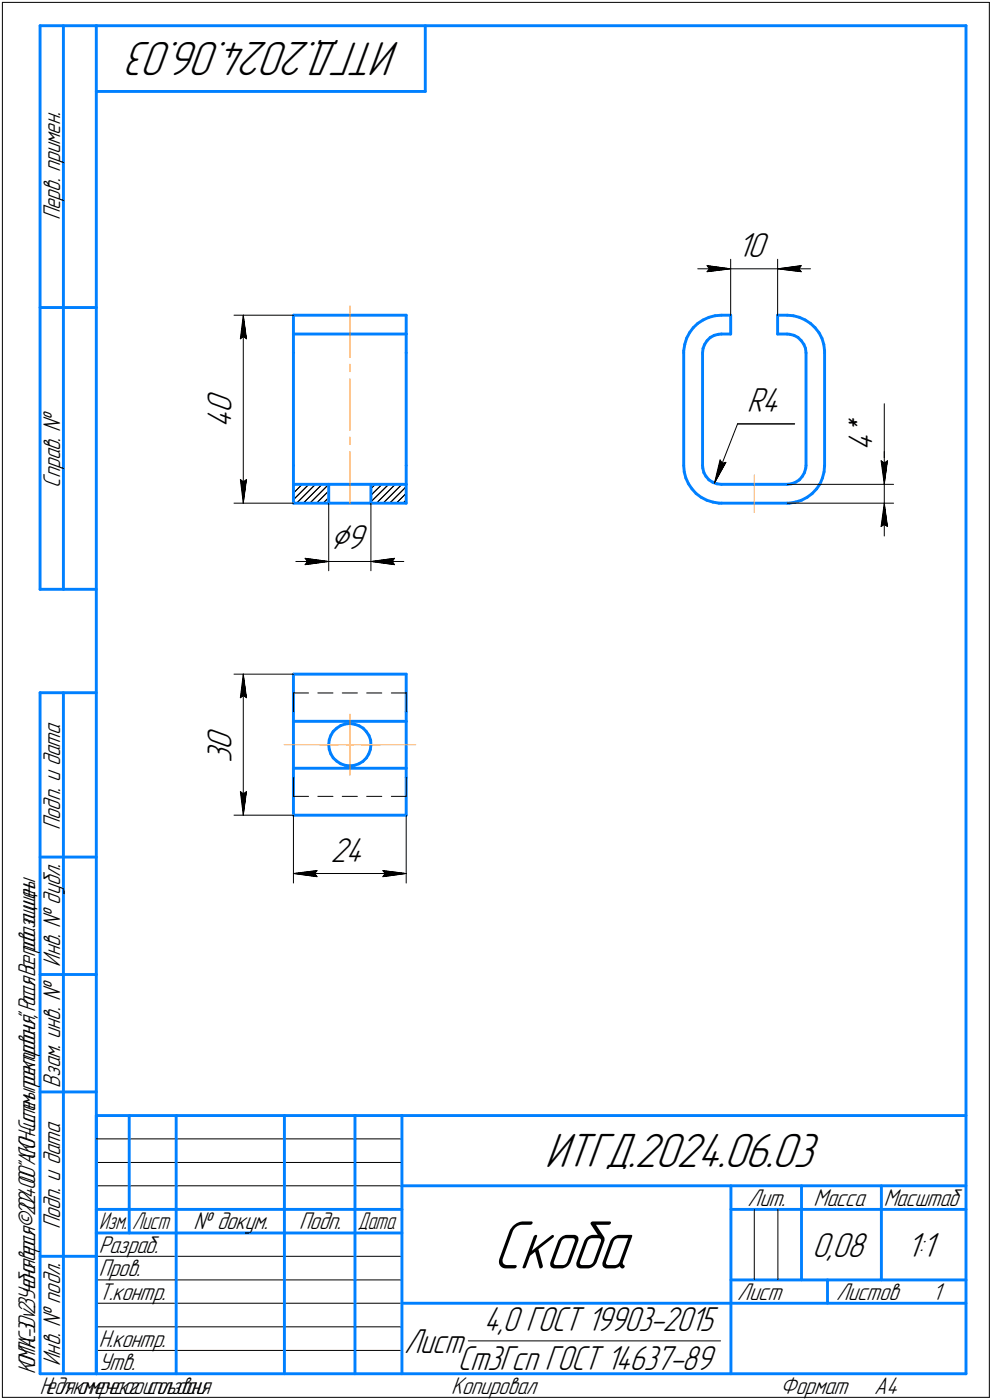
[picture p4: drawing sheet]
<svg xmlns="http://www.w3.org/2000/svg" width="211mm" height="298mm" viewBox="0 0 211 298" stroke-linecap="round" stroke-linejoin="round" font-family="sans-serif">
<defs><g id="words">
<text font-size="15.6" x="104.8" y="270.1">Скоба</text>
<g font-size="10.9">
<text x="85.1" y="9" transform="rotate(-180 85.1 9)">ИТГД.2024.06.03</text>
<text x="115.9" y="248.5">ИТГД.2024.06.03</text>
</g>
<text font-size="8.5" x="70.2" y="117">⌀9</text>
<g font-size="7.8">
<text x="156.9" y="54.7">10</text>
<text x="49.2" y="88" transform="rotate(-90 49.2 88)">0</text>
<text x="158.9" y="87.7">R4</text>
<text x="49.2" y="91.2" transform="rotate(-90 49.2 91.2)">4</text>
<text x="185.6" y="93" transform="rotate(-90 185.6 93)">*</text>
<text x="185.6" y="96.1" transform="rotate(-90 185.6 96.1)">4</text>
<text x="49.2" y="159.7" transform="rotate(-90 49.2 159.7)">0</text>
<text x="49.2" y="162.4" transform="rotate(-90 49.2 162.4)">3</text>
<text x="70.3" y="183.5">24</text>
<text x="172.8" y="267.5">0,08</text>
<text x="192.9" y="267.5">1:1</text>
<text x="103" y="283.5">4,0 ГОСТ 19903-2015</text>
<text x="86" y="288">Лист</text>
<text x="97.4" y="291.6">Ст3Гсп ГОСТ 14637-89</text>
</g>
<g font-size="5.5">
<text x="12.8" y="46.9" transform="rotate(-90 12.8 46.9)">Перв. примен.</text>
<text x="12.8" y="103.8" transform="rotate(-90 12.8 103.8)">Справ. №</text>
<text x="12.8" y="176.7" transform="rotate(-90 12.8 176.7)">Подп. и дата</text>
<text x="12.8" y="205.8" transform="rotate(-90 12.8 205.8)">Инв. № дубл.</text>
<text x="12.8" y="231.6" transform="rotate(-90 12.8 231.6)">Взам. инв. №</text>
<text x="159.1" y="256.8">Лит.</text>
<text x="173.1" y="256.8">Масса</text>
<text x="12.8" y="261.7" transform="rotate(-90 12.8 261.7)">Подп. и дата</text>
<text x="41.2" y="261.8">№ докум.</text>
<text x="63.6" y="261.8">Подп.</text>
<text x="21" y="266.8">Разраб.</text>
<text x="21" y="271.8">Пров.</text>
<text x="21" y="276.8">Т.контр.</text>
<text x="156.9" y="276.8">Лист</text>
<text x="177.9" y="276.8">Листов</text>
<text x="198.4" y="276.8">1</text>
<text x="21" y="286.8">Н.контр.</text>
<text x="12.8" y="290.8" transform="rotate(-90 12.8 290.8)">Инв. № подл.</text>
<text x="21" y="291.8">Утв.</text>
<text x="96" y="296.8">Копировал</text>
<text x="166" y="296.8">Формат</text>
<text x="186" y="296.8">A4</text>
</g>
<g font-size="5.4">
<text x="188" y="256.8">Масштаб</text>
<text x="21.1" y="261.8">Изм.</text>
<text x="28.1" y="261.8">Лист</text>
<text x="76.1" y="261.8">Дата</text>
<text x="7.5" y="292.5" transform="rotate(-90 7.5 292.5)">КОМПАС-3Dv23Учебнаяверсия©2024ООО&quot;АСКОН-Системыпроектирования&quot;,Россия.Всеправазащищены.</text>
<text x="8.5" y="296.8">Недлякоммерческогоиспользования</text>
</g>
</g></defs>
<g fill="none" stroke="#000" stroke-width=".21">
<path d="M.5 .5v297zM.5 .5h210zM210.5 .5v297zM148.4 57.2h7zM150.4 56.6l5 .6zM150.4 56.6l.5 .6zM150.4 57.9l5-.7zM150.9 57.2l-.5 .7zM155.4 55.2v11.9zM155.4 57.2h10zM165.4 55.2v11.9zM165.4 57.2l5.1 .7z"/>
<path d="M165.4 57.2l5.1-.6zM165.4 57.2h7zM170 57.2l.5 .7zM170.5 56.6l-.5 .6zM49.8 67.1h12.6zM51.1 72.1l.7-.5zM51.8 67.1l.6 5zM51.8 71.6l.6 .5zM51.8 67.1l-.7 5zM51.8 67.1v40zM153.2 97.9l-1.2 4.9zM153.2 97.9l.4 .8z"/>
<path d="M153.6 98.7l.8-.3zM154.4 98.4l-2.4 4.4zM156.9 90.3h12.2zM156.9 90.3l-4.9 12.5zM187.5 98.1l.6 .5zM187.5 98.1l.6 5zM188.1 98.1v5zM188.1 86v12.1zM188.1 98.6l.7-.5zM188.1 96.1v7zM188.8 98.1l-.7 5zM49.8 107.1h12.6z"/>
<path d="M51.1 102.1l.7 5zM51.1 102.1l.7 .5zM51.8 102.6l.6-.5zM52.4 102.1l-.6 5zM62.4 105l1.9-1.9zM62.4 103.6l.5-.5zM62.9 119.5h7zM63.1 107.1l4-4zM64.5 107.1l4-4zM64.9 118.9l5 .6zM64.9 118.9l.5 .6zM65.4 119.5l-.5 .7z"/>
<path d="M65.7 103.1l-3.3 3.3zM65.9 107.1l4-4zM67.3 107.1l2.6-2.6zM68.7 107.1l1.2-1.2zM69.9 107.1v14.4zM69.9 119.5h9zM78.9 106.8l3.8-3.7zM78.9 105.4l2.4-2.3zM78.9 104l1-.9zM78.9 107.1v14.4zM78.9 119.5l5 .7zM78.9 119.5l5-.6z"/>
<path d="M78.9 119.5h7zM80.1 107.1l4-4zM81.5 107.1l4-4zM82.9 107.1l3.5-3.5zM83.4 119.5l.5 .7zM83.9 118.9l-.5 .6zM84.3 107.1l2.1-2.1zM85.7 107.1l.7-.6zM167.5 103.1h22.6zM167.5 107.1h22.6zM187.5 112.1l.6-.5zM188.1 107.1l-.6 5z"/>
<path d="M188.1 111.6l.7 .5zM188.1 107.1l.7 5zM188.1 107.1v7zM188.1 103.1v4zM64.9 120.2l5-.7zM49.8 143.5h12.6zM51.1 148.6l.7-.5zM51.8 143.5l.6 5.1zM51.8 148.1l.6 .5zM51.8 143.5l-.7 5.1zM51.8 143.5v30.1zM62.4 151.6v2z"/>
<path d="M62.4 147.5h3.2zM62.4 147.5v4.1zM67.6 147.5h3.2zM72.8 147.5h3.2zM78 147.5h3.2zM83.3 147.5h3.1zM86.4 151.6v2zM86.4 147.5v4.1zM49.8 173.6h12.6zM51.1 168.5l.7 5.1zM51.1 168.5l.7 .6zM51.8 169.1l.6-.6z"/>
<path d="M52.4 168.5l-.6 5.1zM62.4 163.6v2zM62.4 165.6v4zM62.4 169.6h3.2zM62.4 173.6v14.4zM67.6 169.6h3.2zM72.8 169.6h3.2zM78 169.6h3.2zM83.3 169.6h3.1zM86.4 163.6v2zM86.4 165.6v4zM86.4 173.6v14.4z"/>
<path d="M62.4 186l5.1-.6zM62.4 186l5.1 .7zM62.4 186h24zM66.9 186l.6 .7zM67.5 185.4l-.6 .6zM81.4 186.7l5-.7zM81.4 185.4l.6 .6zM81.4 185.4l5 .6zM82 186l-.6 .7zM20.5 247.5h65zM20.5 252.5h65zM20.5 242.5h65z"/>
<path d="M160.5 257.5v15zM165.5 257.5v15zM20.5 267.5h65zM20.5 272.5h65zM20.5 277.5h65zM.5 297.5h210zM20.5 282.5h65zM20.5 287.5h65zM99.6 285.5h53.7z"/>
</g>
<g fill="none" stroke="#0080ff" stroke-width=".62">
<path d="M8.5 5.5v120zM8.5 5.5h12zM13.5 5.5v120zM20.5 5.5v287zM20.5 5.5h185zM20.5 19.5h70zM90.5 5.5v14zM205.5 5.5v287zM8.5 65.5h12zM62.4 67.1h24zM62.4 71.1h24zM62.4 67.1v4z"/>
<path d="M62.4 75.1v24zM62.4 71.1v4zM86.4 67.1v4zM86.4 75.1v24zM86.4 71.1v4zM145.5 75.1v24zM145.5 74.7v.4zM145.7 73.3l-.2 1.4zM146.1 72l-.4 1.3zM146.7 70.8l-.6 1.2zM147.5 69.8l.9-.9zM147.5 69.8l-.8 1z"/>
<path d="M148.4 68.9l1.2-.8zM149.5 75.1v24zM149.6 74.2l-.1 .9zM149.6 68.1l1.2-.5zM149.9 73.3l-.3 .9zM150.4 72.5l-.5 .8zM150.4 72.5l.7-.6zM150.8 67.6l1.3-.4zM151.1 71.9l.8-.5zM151.9 71.4l1-.2zM152.1 67.2l1.4-.1zM152.9 71.2l.6-.1z"/>
<path d="M153.5 67.1h1.9zM153.5 71.1h1.9zM155.4 67.1v4zM165.4 67.1v4zM165.4 67.1h2.1zM165.4 71.1h2.1zM167.5 71.1l.5 .1zM167.5 67.1l1.3 .1zM168 71.2l.9 .2zM168.8 67.2l1.3 .4zM168.9 71.4l.9 .5zM169.8 71.9l.7 .6z"/>
<path d="M170.1 67.6l1.2 .5zM170.5 72.5l.5 .8zM171 73.3l.4 .9zM171.3 68.1l1.1 .8zM171.4 74.2l.1 .9zM171.5 75.1v24zM172.4 68.9l1 .9zM173.4 69.8l.8 1zM174.2 70.8l.7 1.2zM174.9 72l.4 1.3zM175.3 73.3l.1 1.4zM175.4 74.7v.4z"/>
<path d="M175.4 75.1v24zM62.4 99.1v4zM86.4 99.1v4zM145.5 99.1l.1 1.4zM149.5 99.1v.6zM149.5 99.7l.2 .9zM171.4 99.7l-.3 .9zM171.5 99.1l-.1 .6zM175.4 99.1l-.1 1.4zM62.4 103.1h7.5zM62.4 103.1v4zM62.4 107.1h7.5z"/>
<path d="M69.9 103.1v4zM69.9 107.1h9zM69.9 103.1h9zM78.9 103.1h7.5zM78.9 103.1v4zM78.9 107.1h7.5zM86.4 103.1v4zM145.6 100.5l.3 1.3zM145.9 101.8l.6 1.2zM146.5 103l.7 1.1zM147.2 104.1l.9 1zM148.1 105.1l1.1 .8z"/>
<path d="M149.2 105.9l1.2 .6zM149.7 100.6l.5 .8zM150.2 101.4l.6 .8zM150.4 106.5l1.3 .4zM150.8 102.2l.8 .5zM151.6 102.7l.9 .3zM151.7 106.9l1.3 .2zM152.5 103l1 .1zM153 107.1h.5zM153.5 103.1h14zM153.5 107.1h14zM167.5 103.1l.9-.1z"/>
<path d="M167.5 107.1h.4zM167.9 107.1l1.3-.2zM168.4 103l.9-.3zM169.2 106.9l1.3-.4zM169.3 102.7l.8-.5zM170.5 106.5l1.2-.6zM170.7 101.4l-.6 .8zM171.1 100.6l-.4 .8zM171.7 105.9l1.1-.8zM173.7 104.1l-.9 1zM174.5 103l-.8 1.1zM175 101.8l-.5 1.2z"/>
<path d="M175.3 100.5l-.3 1.3zM8.5 125.5h12zM8.5 147.5v145zM8.5 147.5h12zM13.5 147.5v145zM62.4 153.6h24zM62.4 153.6v10zM62.4 151.6v2zM62.4 143.5v8.1zM62.4 143.5h24zM69.9 158.6l.1 1zM70 157.5l-.1 1.1z"/>
<path d="M70 159.6l.4 .9zM70.4 156.6l-.4 .9zM70.9 155.7l.7-.6zM70.9 155.7l-.5 .9zM71.6 155.1l.9-.6zM72.5 154.5l.9-.4zM73.4 154.1l1.1-.1zM74.5 154l1 .2zM75.5 154.2l.9 .3zM76.4 154.5l.9 .6zM77.3 155.1l.6 .7zM77.9 155.8l.6 .8z"/>
<path d="M78.5 156.6l.4 1zM78.8 159.6l-.3 .9zM78.9 157.6v1zM78.9 158.6l-.1 1zM86.4 153.6v10zM86.4 151.6v2zM86.4 143.5v8.1zM62.4 165.6v8zM62.4 163.6h24zM62.4 163.6v2zM62.4 173.6h24zM70.4 160.5l.5 .9z"/>
<path d="M70.9 161.4l.7 .7zM71.6 162.1l.9 .5zM72.5 162.6l.9 .4zM73.4 163l1 .1zM74.4 163.1l1-.1zM75.4 163l1-.4zM76.4 162.6l.8-.5zM77.2 162.1l.7-.7zM78.5 160.5l-.6 .9zM86.4 163.6v2zM86.4 165.6v8zM8.5 182.5h12z"/>
<path d="M8.5 207.5h12zM8.5 232.5h12zM20.5 237.5h185zM20.5 237.5v55zM27.5 237.5v25zM37.5 237.5v55zM60.5 237.5v55zM75.5 237.5v55zM85.5 237.5v55zM20.5 257.5h65zM85.5 252.5h120zM155.5 252.5v40z"/>
<path d="M155.5 257.5h15zM170.5 252.5v20zM170.5 257.5h35zM187.5 252.5v20zM8.5 267.5h12zM20.5 262.5h65zM85.5 277.5h70zM155.5 277.5h50zM155.5 272.5h50zM176.1 272.5v5zM8.5 292.5h12zM20.5 292.5h185z"/>
</g>
<g fill="none" stroke="#ff8000" stroke-width=".21">
<path d="M74.5 77.6v1.5zM74.5 65.1v11zM74.5 96.2v10.9zM74.5 93.1v1.6zM74.5 80.7v10.9zM74.5 101.1v6zM160.5 101.1v8zM60.5 158.6h11.5zM68 158.6h6.5zM73.5 158.6h1.8zM74.5 158.6h6.4zM74.5 158.6v6.4z"/>
<path d="M74.5 152.1v6.5zM76.8 158.6h11.6z"/>
</g>
<g fill="#fff" stroke="#fff" stroke-width=".21">
<path d="M70.2 111.3h8.4zM70.2 111.4h8.4zM70.2 111.4h8.4zM70.2 111.5h8.4zM70.2 111.5h8.4zM70.2 111.6h8.4zM70.2 111.6h8.4zM70.2 111.7h8.4zM70.2 111.8h8.4zM70.2 111.8h8.4zM70.2 111.9h8.4zM70.2 111.9h8.4zM70.2 112h8.4zM70.2 112h8.4zM70.2 112.1h8.4zM70.2 112.2h8.4zM70.2 112.2h8.4zM70.2 112.3h8.4zM70.2 112.3h8.4zM70.2 112.4h8.4zM70.2 112.4h8.4zM70.2 112.5h8.4zM70.2 112.6h8.4zM70.2 112.6h8.4zM70.2 112.7h8.4zM70.2 112.7h8.4zM70.2 112.8h8.4zM70.2 112.8h8.4zM70.2 112.9h8.4zM70.2 112.9h8.4zM70.2 113h8.4zM70.2 113.1h8.4zM70.2 113.1h8.4zM70.2 113.2h8.4zM70.2 113.2h8.4zM70.2 113.3h8.4zM70.2 113.3h8.4zM70.2 113.4h8.4zM70.2 113.5h8.4zM70.2 113.5h8.4zM70.2 113.6h8.4zM70.2 113.6h8.4zM70.2 113.7h8.4zM70.2 113.7h8.4zM70.2 113.8h8.4zM70.2 113.8h8.4zM70.2 113.9h8.4zM70.2 114h8.4zM70.2 114h8.4zM70.2 114.1h8.4zM70.2 114.1h8.4zM70.2 114.2h8.4zM70.2 114.2h8.4zM70.2 114.3h8.4zM70.2 114.4h8.4zM70.2 114.4h8.4zM70.2 114.5h8.4zM70.2 114.5h8.4zM70.2 114.6h8.4zM70.2 114.6h8.4zM70.2 114.7h8.4zM70.2 114.8h8.4zM70.2 114.8h8.4zM70.2 114.9h8.4zM70.2 114.9h8.4zM70.2 115h8.4zM70.2 115h8.4zM70.2 115.1h8.4zM70.2 115.1h8.4zM70.2 115.2h8.4zM70.2 115.3h8.4zM70.2 115.3h8.4zM70.2 115.4h8.4zM70.2 115.4h8.4zM70.2 115.5h8.4zM70.2 115.5h8.4zM70.2 115.6h8.4zM70.2 115.7h8.4zM70.2 115.7h8.4zM70.2 115.8h8.4zM70.2 115.8h8.4zM70.2 115.9h8.4zM70.2 115.9h8.4zM70.2 116h8.4zM70.2 116h8.4zM70.2 116.1h8.4zM70.2 116.2h8.4zM70.2 116.2h8.4zM70.2 116.3h8.4zM70.2 116.3h8.4zM70.2 116.4h8.4zM70.2 116.4h8.4zM70.2 116.5h8.4zM70.2 116.6h8.4zM70.2 116.6h8.4zM70.2 116.7h8.4zM70.2 116.7h8.4zM70.2 116.8h8.4zM70.2 116.8h8.4zM70.2 116.9h8.4zM70.2 117h8.4zM70.2 117h8.4zM70.2 117.1h8.4zM70.2 117.1h8.4zM70.2 117.2h8.4zM70.2 117.2h8.4zM70.2 117.3h8.4zM70.2 117.3h8.4zM70.2 117.4h8.4zM70.2 117.5h8.4zM70.2 117.5h8.4zM70.2 117.6h8.4zM70.2 117.6h8.4zM70.2 117.7h8.4zM70.2 117.7h8.4zM70.2 117.8h8.4zM70.2 117.9h8.4zM70.2 117.9h8.4zM70.2 118h8.4zM70.2 118h8.4zM70.2 118.1h8.4zM70.2 118.1h8.4zM70.2 118.2h8.4zM70.2 118.3h8.4zM70.2 118.3h8.4zM70.2 118.4h8.4zM70.2 118.4h8.4zM70.2 118.5h8.4z"/>
<path d="M64.5 118.4h.4zM64.5 118.4h.8zM64.5 118.5h1.2zM64.5 118.5h1.6zM64.5 118.6h2zM64.5 118.6h2.4zM64.5 118.7h2.8zM64.5 118.8h3.2zM64.5 118.8h3.6zM64.5 118.9h3.8zM64.5 118.9h3.9zM64.5 119h4.1zM64.5 119h4.2zM64.5 119.1h4.4zM64.5 119.2h4.5zM64.5 119.2h4.6zM64.5 119.3h4.8zM64.5 119.3h4.9zM64.5 119.4h5zM64.5 119.4h5.2zM64.5 119.5h5.3zM64.5 119.5h5.4zM64.5 119.6h5.3zM64.5 119.7h5.2zM64.5 119.7h5zM64.5 119.8h4.9zM64.5 119.8h4.8zM64.5 119.9h4.6zM64.5 119.9h4.5zM64.5 120h4.4zM64.5 120.1h4.2zM64.5 120.1h4.1zM64.5 120.2h3.9zM64.5 120.2h3.8zM64.5 120.3h3.6zM64.5 120.3h3.2zM64.5 120.4h2.8zM64.5 120.5h2.4zM64.5 120.5h2zM64.5 120.6h1.6zM64.5 120.6h1.2zM64.5 120.7h.8zM64.5 120.7h.4z"/>
<path d="M84 118.4h.4zM83.7 118.4h.7zM83.2 118.5h1.2zM82.8 118.5h1.6zM82.4 118.6h2zM82 118.6h2.4zM81.6 118.7h2.8zM81.2 118.8h3.2zM80.7 118.8h3.7zM80.6 118.9h3.8zM80.5 118.9h3.9zM80.3 119h4.1zM80.2 119h4.2zM80 119.1h4.4zM79.9 119.2h4.5zM79.8 119.2h4.6zM79.6 119.3h4.8zM79.5 119.3h4.9zM79.4 119.4h5zM79.2 119.4h5.2zM79.1 119.5h5.3zM78.9 119.5h5.5zM79.1 119.6h5.3zM79.2 119.7h5.2zM79.4 119.7h5zM79.5 119.8h4.9zM79.6 119.8h4.8zM79.8 119.9h4.6zM79.9 119.9h4.5zM80 120h4.4zM80.2 120.1h4.2zM80.3 120.1h4.1zM80.5 120.2h3.9zM80.6 120.2h3.8zM80.7 120.3h3.7zM81.2 120.3h3.2zM81.6 120.4h2.8zM82 120.5h2.4zM82.4 120.5h2zM82.8 120.6h1.6zM83.2 120.6h1.2zM83.7 120.7h.7zM84 120.7h.4z"/>
<path d="M43.6 83h7.2zM43.6 83.1h7.2zM43.6 83.1h7.2zM43.6 83.2h7.2zM43.6 83.3h7.2zM43.6 83.3h7.2zM43.6 83.4h7.2zM43.6 83.4h7.2zM43.6 83.5h7.2zM43.6 83.5h7.2zM43.6 83.6h7.2zM43.6 83.7h7.2zM43.6 83.7h7.2zM43.6 83.8h7.2zM43.6 83.8h7.2zM43.6 83.9h7.2zM43.6 83.9h7.2zM43.6 84h7.2zM43.6 84h7.2zM43.6 84.1h7.2zM43.6 84.2h7.2zM43.6 84.2h7.2zM43.6 84.3h7.2zM43.6 84.3h7.2zM43.6 84.4h7.2zM43.6 84.4h7.2zM43.6 84.5h7.2zM43.6 84.6h7.2zM43.6 84.6h7.2zM43.6 84.7h7.2zM43.6 84.7h7.2zM43.6 84.8h7.2zM43.6 84.8h7.2zM43.6 84.9h7.2zM43.6 84.9h7.2zM43.6 85h7.2zM43.6 85.1h7.2zM43.6 85.1h7.2zM43.6 85.2h7.2zM43.6 85.2h7.2zM43.6 85.3h7.2zM43.6 85.3h7.2zM43.6 85.4h7.2zM43.6 85.5h7.2zM43.6 85.5h7.2zM43.6 85.6h7.2zM43.6 85.6h7.2zM43.6 85.7h7.2zM43.6 85.7h7.2zM43.6 85.8h7.2zM43.6 85.9h7.2zM43.6 85.9h7.2zM43.6 86h7.2zM43.6 86h7.2zM43.6 86.1h7.2zM43.6 86.1h7.2zM43.6 86.2h7.2zM43.6 86.2h7.2zM43.6 86.3h7.2zM43.6 86.4h7.2zM43.6 86.4h7.2zM43.6 86.5h7.2zM43.6 86.5h7.2zM43.6 86.6h7.2zM43.6 86.6h7.2zM43.6 86.7h7.2zM43.6 86.8h7.2zM43.6 86.8h7.2zM43.6 86.9h7.2zM43.6 86.9h7.2zM43.6 87h7.2zM43.6 87h7.2zM43.6 87.1h7.2zM43.6 87.2h7.2zM43.6 87.2h7.2zM43.6 87.3h7.2zM43.6 87.3h7.2zM43.6 87.4h7.2zM43.6 87.4h7.2zM43.6 87.5h7.2zM43.6 87.5h7.2zM43.6 87.6h7.2zM43.6 87.7h7.2zM43.6 87.7h7.2zM43.6 87.8h7.2zM43.6 87.8h7.2zM43.6 87.9h7.2zM43.6 87.9h7.2zM43.6 88h7.2zM43.6 88.1h7.2zM43.6 88.1h7.2zM43.6 88.2h7.2zM43.6 88.2h7.2zM43.6 88.3h7.2zM43.6 88.3h7.2zM43.6 88.4h7.2zM43.6 88.4h7.2zM43.6 88.5h7.2zM43.6 88.6h7.2zM43.6 88.6h7.2zM43.6 88.7h7.2zM43.6 88.7h7.2zM43.6 88.8h7.2zM43.6 88.8h7.2zM43.6 88.9h7.2zM43.6 89h7.2zM43.6 89h7.2zM43.6 89.1h7.2zM43.6 89.1h7.2zM43.6 89.2h7.2zM43.6 89.2h7.2zM43.6 89.3h7.2zM43.6 89.4h7.2zM43.6 89.4h7.2zM43.6 89.5h7.2zM43.6 89.5h7.2zM43.6 89.6h7.2zM43.6 89.6h7.2zM43.6 89.7h7.2zM43.6 89.7h7.2zM43.6 89.8h7.2zM43.6 89.9h7.2zM43.6 89.9h7.2zM43.6 90h7.2zM43.6 90h7.2zM43.6 90.1h7.2zM43.6 90.1h7.2zM43.6 90.2h7.2zM43.6 90.3h7.2zM43.6 90.3h7.2zM43.6 90.4h7.2zM43.6 90.4h7.2zM43.6 90.5h7.2zM43.6 90.5h7.2zM43.6 90.6h7.2zM43.6 90.6h7.2zM43.6 90.7h7.2zM43.6 90.8h7.2zM43.6 90.8h7.2zM43.6 90.9h7.2zM43.6 90.9h7.2zM43.6 91h7.2zM43.6 91h7.2zM43.6 91.1h7.2zM43.6 91.2h7.2z"/>
<path d="M51.7 67.3h.2zM51.7 67.3h.2zM51.6 67.4h.3zM51.6 67.5h.3zM51.6 67.5h.3zM51.6 67.6h.4zM51.6 67.6h.4zM51.5 67.7h.5zM51.5 67.7h.5zM51.5 67.8h.5zM51.5 67.8h.6zM51.5 67.9h.6zM51.4 68h.8zM51.4 68h.8zM51.4 68.1h.8zM51.4 68.1h.8zM51.4 68.2h.8zM51.3 68.2h1zM51.3 68.3h1zM51.3 68.4h1zM51.3 68.4h1zM51.3 68.5h1zM51.2 68.5h1.2zM51.2 68.6h1.2zM51.2 68.6h1.2zM51.1 68.7h1.3zM51.1 68.7h1.3zM51.1 68.8h1.4zM51.1 68.9h1.4zM51 68.9h1.5zM51 69h1.5zM51 69h1.5zM51 69.1h1.5zM51 69.1h1.5zM51 69.2h1.5zM51 69.3h1.5zM51 69.3h1.5zM51 69.4h1.6zM51 69.4h1.6zM51 69.5h1.6zM51 69.5h1.6zM51 69.6h1.6zM51 69.7h1.6zM51 69.7h1.6zM51 69.8h1.7zM51 69.8h1.7zM50.9 69.9h1.8zM50.9 69.9h1.8zM50.9 70h1.8zM50.9 70h1.8zM50.9 70.1h1.8zM50.9 70.2h1.8zM50.9 70.2h1.8zM50.9 70.3h1.8zM50.9 70.3h1.8zM50.9 70.4h1.8zM50.9 70.4h1.8zM50.9 70.5h1.8zM50.9 70.6h1.8zM50.9 70.6h1.9zM50.9 70.7h1.9zM50.9 70.7h1.9zM50.8 70.8h2zM50.8 70.8h2zM50.8 70.9h2zM50.8 71h2zM50.8 71h2zM50.8 71.1h2zM50.8 71.1h2zM50.8 71.2h2zM50.8 71.2h2zM50.7 71.3h2.1zM50.7 71.3h2.1zM50.7 71.4h2.1zM50.7 71.5h2.2zM50.7 71.5h2.2zM50.7 71.6h2.2zM50.7 71.6h2.2zM50.7 71.7h2.2zM50.7 71.7h2.2zM50.7 71.8h2.2zM50.7 71.9h2.2zM50.7 71.9h2.2zM50.7 72h2.2zM50.7 72h2.2zM50.7 72.1h2.2zM50.7 72.1h2.2zM50.6 72.2h2.3zM50.6 72.2h2.4zM50.6 72.3h2.4zM50.6 72.4h2.4zM50.6 72.4h2.4zM50.6 72.5h2.4zM50.6 72.5h2.4zM50.6 72.6h2.4z"/>
<path d="M50.6 101.6h2.4zM50.6 101.7h2.4zM50.6 101.7h2.4zM50.6 101.8h2.4zM50.6 101.8h2.4zM50.6 101.9h2.4zM50.6 101.9h2.4zM50.6 102h2.4zM50.6 102.1h2.3zM50.7 102.1h2.2zM50.7 102.2h2.2zM50.7 102.2h2.2zM50.7 102.3h2.2zM50.7 102.3h2.2zM50.7 102.4h2.2zM50.7 102.4h2.2zM50.7 102.5h2.2zM50.7 102.6h2.2zM50.7 102.6h2.2zM50.7 102.7h2.2zM50.7 102.7h2.2zM50.7 102.8h2.2zM50.7 102.8h2.1zM50.7 102.9h2.1zM50.7 103h2.1zM50.8 103h2zM50.8 103.1h2zM50.8 103.1h2zM50.8 103.2h2zM50.8 103.2h2zM50.8 103.3h2zM50.8 103.3h2zM50.8 103.4h2zM50.8 103.5h2zM50.9 103.5h1.9zM50.9 103.6h1.9zM50.9 103.6h1.9zM50.9 103.7h1.8zM50.9 103.7h1.8zM50.9 103.8h1.8zM50.9 103.9h1.8zM50.9 103.9h1.8zM50.9 104h1.8zM50.9 104h1.8zM50.9 104.1h1.8zM50.9 104.1h1.8zM50.9 104.2h1.8zM50.9 104.3h1.8zM50.9 104.3h1.8zM50.9 104.4h1.8zM51 104.4h1.7zM51 104.5h1.7zM51 104.5h1.6zM51 104.6h1.6zM51 104.6h1.6zM51 104.7h1.6zM51 104.8h1.6zM51 104.8h1.6zM51 104.9h1.6zM51 104.9h1.5zM51 105h1.5zM51 105h1.5zM51 105.1h1.5zM51 105.2h1.5zM51 105.2h1.5zM51 105.3h1.5zM51 105.3h1.5zM51.1 105.4h1.4zM51.1 105.4h1.4zM51.1 105.5h1.3zM51.1 105.6h1.3zM51.2 105.6h1.2zM51.2 105.7h1.2zM51.2 105.7h1.2zM51.3 105.8h1zM51.3 105.8h1zM51.3 105.9h1zM51.3 105.9h1zM51.3 106h1zM51.4 106.1h.8zM51.4 106.1h.8zM51.4 106.2h.8zM51.4 106.2h.8zM51.4 106.3h.8zM51.5 106.3h.6zM51.5 106.4h.6zM51.5 106.5h.5zM51.5 106.5h.5zM51.5 106.6h.5zM51.6 106.6h.4zM51.6 106.7h.4zM51.6 106.7h.3zM51.6 106.8h.3zM51.6 106.8h.3zM51.7 106.9h.2zM51.7 107h.2z"/>
<path d="M180 87.9h7.1zM180 88h7.1zM180 88.1h7.1zM180 88.1h7.1zM180 88.2h7.1zM180 88.2h7.1zM180 88.3h7.1zM180 88.3h7.1zM180 88.4h7.1zM180 88.4h7.1zM180 88.5h7.1zM180 88.6h7.1zM180 88.6h7.1zM180 88.7h7.1zM180 88.7h7.1zM180 88.8h7.1zM180 88.8h7.1zM180 88.9h7.1zM180 89h7.1zM180 89h7.1zM180 89.1h7.1zM180 89.1h7.1zM180 89.2h7.1zM180 89.2h7.1zM180 89.3h7.1zM180 89.4h7.1zM180 89.4h7.1zM180 89.5h7.1zM180 89.5h7.1zM180 89.6h7.1zM180 89.6h7.1zM180 89.7h7.1zM180 89.7h7.1zM180 89.8h7.1zM180 89.9h7.1zM180 89.9h7.1zM180 90h7.1zM180 90h7.1zM180 90.1h7.1zM180 90.1h7.1zM180 90.2h7.1zM180 90.3h7.1zM180 90.3h7.1zM180 90.4h7.1zM180 90.4h7.1zM180 90.5h7.1zM180 90.5h7.1zM180 90.6h7.1zM180 90.6h7.1zM180 90.7h7.1zM180 90.8h7.1zM180 90.8h7.1zM180 90.9h7.1zM180 90.9h7.1zM180 91h7.1zM180 91h7.1zM180 91.1h7.1zM180 91.2h7.1zM180 91.2h7.1zM180 91.3h7.1zM180 91.3h7.1zM180 91.4h7.1zM180 91.4h7.1zM180 91.5h7.1zM180 91.6h7.1zM180 91.6h7.1zM180 91.7h7.1zM180 91.7h7.1zM180 91.8h7.1zM180 91.8h7.1zM180 91.9h7.1zM180 91.9h7.1zM180 92h7.1zM180 92.1h7.1zM180 92.1h7.1zM180 92.2h7.1zM180 92.2h7.1zM180 92.3h7.1zM180 92.3h7.1zM180 92.4h7.1zM180 92.5h7.1zM180 92.5h7.1zM180 92.6h7.1zM180 92.6h7.1zM180 92.7h7.1zM180 92.7h7.1zM180 92.8h7.1zM180 92.9h7.1zM180 92.9h7.1zM180 93h7.1zM180 93h7.1zM180 93.1h7.1zM180 93.1h7.1zM180 93.2h7.1zM180 93.2h7.1zM180 93.3h7.1zM180 93.4h7.1zM180 93.4h7.1zM180 93.5h7.1zM180 93.5h7.1zM180 93.6h7.1zM180 93.6h7.1zM180 93.7h7.1zM180 93.8h7.1zM180 93.8h7.1zM180 93.9h7.1zM180 93.9h7.1zM180 94h7.1zM180 94h7.1zM180 94.1h7.1zM180 94.1h7.1zM180 94.2h7.1zM180 94.3h7.1zM180 94.3h7.1zM180 94.4h7.1zM180 94.4h7.1zM180 94.5h7.1zM180 94.5h7.1zM180 94.6h7.1zM180 94.7h7.1zM180 94.7h7.1zM180 94.8h7.1zM180 94.8h7.1zM180 94.9h7.1zM180 94.9h7.1zM180 95h7.1zM180 95.1h7.1zM180 95.1h7.1zM180 95.2h7.1zM180 95.2h7.1zM180 95.3h7.1zM180 95.3h7.1zM180 95.4h7.1zM180 95.4h7.1zM180 95.5h7.1zM180 95.6h7.1zM180 95.6h7.1zM180 95.7h7.1zM180 95.7h7.1zM180 95.8h7.1zM180 95.8h7.1zM180 95.9h7.1zM180 96h7.1zM180 96h7.1zM180 96.1h7.1z"/>
<path d="M186.9 97.6h2.5zM186.9 97.7h2.5zM186.9 97.8h2.5zM186.9 97.8h2.5zM186.9 97.9h2.5zM186.9 97.9h2.5zM186.9 98h2.5zM186.9 98h2.5zM187 98.1h2.3zM187 98.2h2.3zM187 98.2h2.3zM187 98.3h2.3zM187 98.3h2.3zM187 98.4h2.3zM187 98.4h2.3zM187.1 98.5h2.2zM187.1 98.6h2.2zM187.1 98.6h2.2zM187.1 98.7h2.2zM187.1 98.7h2.2zM187.1 98.8h2.2zM187.1 98.8h2.2zM187.1 98.9h2.1zM187.1 98.9h2.1zM187.1 99h2.1zM187.1 99.1h2.1zM187.1 99.1h2.1zM187.1 99.2h2.1zM187.1 99.2h2.1zM187.2 99.3h1.9zM187.2 99.3h1.9zM187.2 99.4h1.9zM187.2 99.5h1.9zM187.2 99.5h1.9zM187.2 99.6h1.9zM187.2 99.6h1.9zM187.2 99.7h1.9zM187.2 99.7h1.9zM187.2 99.8h1.9zM187.2 99.9h1.9zM187.2 99.9h1.9zM187.2 100h1.9zM187.2 100h1.9zM187.2 100.1h1.9zM187.3 100.1h1.7zM187.3 100.2h1.7zM187.3 100.2h1.7zM187.3 100.3h1.7zM187.3 100.4h1.7zM187.3 100.4h1.7zM187.3 100.5h1.7zM187.3 100.5h1.7zM187.3 100.6h1.7zM187.3 100.6h1.7zM187.3 100.7h1.7zM187.3 100.8h1.7zM187.3 100.8h1.7zM187.3 100.9h1.7zM187.4 100.9h1.5zM187.4 101h1.5zM187.4 101h1.5zM187.4 101.1h1.5zM187.4 101.1h1.5zM187.4 101.2h1.5zM187.4 101.3h1.5zM187.4 101.3h1.5zM187.5 101.4h1.4zM187.5 101.4h1.4zM187.5 101.5h1.3zM187.5 101.5h1.3zM187.6 101.6h1.2zM187.6 101.7h1.2zM187.6 101.7h1.2zM187.6 101.8h1.1zM187.6 101.8h1.1zM187.7 101.9h.9zM187.7 101.9h.9zM187.7 102h.9zM187.7 102.1h.9zM187.7 102.1h.9zM187.8 102.2h.7zM187.8 102.2h.7zM187.8 102.3h.7zM187.8 102.3h.7zM187.8 102.4h.7zM187.9 102.4h.5zM187.9 102.5h.5zM187.9 102.6h.5zM188 102.6h.4zM188 102.7h.4zM188 102.7h.3zM188 102.8h.3zM188 102.8h.3zM188.1 102.9h.1zM188.1 103h.1z"/>
<path d="M188.1 107.3h.1zM188.1 107.4h.1zM188 107.4h.3zM188 107.5h.3zM188 107.5h.3zM188 107.6h.4zM188 107.6h.4zM187.9 107.7h.5zM187.9 107.8h.5zM187.9 107.8h.5zM187.8 107.9h.7zM187.8 107.9h.7zM187.8 108h.7zM187.8 108h.7zM187.8 108.1h.7zM187.7 108.1h.9zM187.7 108.2h.9zM187.7 108.3h.9zM187.7 108.3h.9zM187.7 108.4h.9zM187.6 108.4h1.1zM187.6 108.5h1.1zM187.6 108.5h1.2zM187.6 108.6h1.2zM187.6 108.7h1.2zM187.5 108.7h1.3zM187.5 108.8h1.3zM187.5 108.8h1.4zM187.5 108.9h1.4zM187.4 108.9h1.5zM187.4 109h1.5zM187.4 109.1h1.5zM187.4 109.1h1.5zM187.4 109.2h1.5zM187.4 109.2h1.5zM187.4 109.3h1.5zM187.4 109.3h1.5zM187.3 109.4h1.7zM187.3 109.4h1.7zM187.3 109.5h1.7zM187.3 109.6h1.7zM187.3 109.6h1.7zM187.3 109.7h1.7zM187.3 109.7h1.7zM187.3 109.8h1.7zM187.3 109.8h1.7zM187.3 109.9h1.7zM187.3 110h1.7zM187.3 110h1.7zM187.3 110.1h1.7zM187.3 110.1h1.7zM187.2 110.2h1.9zM187.2 110.2h1.9zM187.2 110.3h1.9zM187.2 110.3h1.9zM187.2 110.4h1.9zM187.2 110.5h1.9zM187.2 110.5h1.9zM187.2 110.6h1.9zM187.2 110.6h1.9zM187.2 110.7h1.9zM187.2 110.7h1.9zM187.2 110.8h1.9zM187.2 110.9h1.9zM187.2 110.9h1.9zM187.2 111h1.9zM187.1 111h2.1zM187.1 111.1h2.1zM187.1 111.1h2.1zM187.1 111.2h2.1zM187.1 111.3h2.1zM187.1 111.3h2.1zM187.1 111.4h2.1zM187.1 111.4h2.2zM187.1 111.5h2.2zM187.1 111.5h2.2zM187.1 111.6h2.2zM187.1 111.6h2.2zM187.1 111.7h2.2zM187.1 111.8h2.2zM187 111.8h2.3zM187 111.9h2.3zM187 111.9h2.3zM187 112h2.3zM187 112h2.3zM187 112.1h2.3zM187 112.2h2.3zM186.9 112.2h2.5zM186.9 112.3h2.5zM186.9 112.3h2.5zM186.9 112.4h2.5zM186.9 112.4h2.5zM186.9 112.5h2.5zM186.9 112.6h2.5z"/>
<path d="M156.9 49.1h7.1zM156.9 49.2h7.1zM156.9 49.2h7.1zM156.9 49.3h7.1zM156.9 49.3h7.1zM156.9 49.4h7.1zM156.9 49.4h7.1zM156.9 49.5h7.1zM156.9 49.6h7.1zM156.9 49.6h7.1zM156.9 49.7h7.1zM156.9 49.7h7.1zM156.9 49.8h7.1zM156.9 49.8h7.1zM156.9 49.9h7.1zM156.9 50h7.1zM156.9 50h7.1zM156.9 50.1h7.1zM156.9 50.1h7.1zM156.9 50.2h7.1zM156.9 50.2h7.1zM156.9 50.3h7.1zM156.9 50.3h7.1zM156.9 50.4h7.1zM156.9 50.5h7.1zM156.9 50.5h7.1zM156.9 50.6h7.1zM156.9 50.6h7.1zM156.9 50.7h7.1zM156.9 50.7h7.1zM156.9 50.8h7.1zM156.9 50.9h7.1zM156.9 50.9h7.1zM156.9 51h7.1zM156.9 51h7.1zM156.9 51.1h7.1zM156.9 51.1h7.1zM156.9 51.2h7.1zM156.9 51.3h7.1zM156.9 51.3h7.1zM156.9 51.4h7.1zM156.9 51.4h7.1zM156.9 51.5h7.1zM156.9 51.5h7.1zM156.9 51.6h7.1zM156.9 51.6h7.1zM156.9 51.7h7.1zM156.9 51.8h7.1zM156.9 51.8h7.1zM156.9 51.9h7.1zM156.9 51.9h7.1zM156.9 52h7.1zM156.9 52h7.1zM156.9 52.1h7.1zM156.9 52.2h7.1zM156.9 52.2h7.1zM156.9 52.3h7.1zM156.9 52.3h7.1zM156.9 52.4h7.1zM156.9 52.4h7.1zM156.9 52.5h7.1zM156.9 52.5h7.1zM156.9 52.6h7.1zM156.9 52.7h7.1zM156.9 52.7h7.1zM156.9 52.8h7.1zM156.9 52.8h7.1zM156.9 52.9h7.1zM156.9 52.9h7.1zM156.9 53h7.1zM156.9 53.1h7.1zM156.9 53.1h7.1zM156.9 53.2h7.1zM156.9 53.2h7.1zM156.9 53.3h7.1zM156.9 53.3h7.1zM156.9 53.4h7.1zM156.9 53.5h7.1zM156.9 53.5h7.1zM156.9 53.6h7.1zM156.9 53.6h7.1zM156.9 53.7h7.1zM156.9 53.7h7.1zM156.9 53.8h7.1zM156.9 53.8h7.1zM156.9 53.9h7.1zM156.9 54h7.1zM156.9 54h7.1zM156.9 54.1h7.1zM156.9 54.1h7.1zM156.9 54.2h7.1zM156.9 54.2h7.1zM156.9 54.3h7.1zM156.9 54.4h7.1zM156.9 54.4h7.1zM156.9 54.5h7.1zM156.9 54.5h7.1zM156.9 54.6h7.1zM156.9 54.6h7.1zM156.9 54.7h7.1zM156.9 54.8h7.1zM156.9 54.8h7.1zM156.9 54.9h7.1zM156.9 54.9h7.1zM156.9 55h7.1zM156.9 55h7.1zM156.9 55.1h7.1zM156.9 55.1h7.1zM156.9 55.2h7.1zM156.9 55.3h7.1zM156.9 55.3h7.1zM156.9 55.4h7.1zM156.9 55.4h7.1zM156.9 55.5h7.1zM156.9 55.5h7.1zM156.9 55.6h7.1zM156.9 55.7h7.1zM156.9 55.7h7.1zM156.9 55.8h7.1zM156.9 55.8h7.1zM156.9 55.9h7.1zM156.9 55.9h7.1zM156.9 56h7.1zM156.9 56h7.1zM156.9 56.1h7.1zM156.9 56.2h7.1z"/>
<path d="M150 56h.4zM150 56.1h.8zM150 56.2h1.2zM150 56.2h1.6zM150 56.3h2.1zM150 56.3h2.5zM150 56.4h2.9zM150 56.4h3.2zM150 56.5h3.6zM150 56.6h3.8zM150 56.6h3.9zM150 56.7h4.1zM150 56.7h4.2zM150 56.8h4.4zM150 56.8h4.5zM150 56.9h4.7zM150 57h4.8zM150 57h4.9zM150 57.1h5.1zM150 57.1h5.2zM150 57.2h5.3zM150 57.2h5.4zM150 57.3h5.3zM150 57.3h5.2zM150 57.4h5.1zM150 57.5h4.9zM150 57.5h4.8zM150 57.6h4.7zM150 57.6h4.5zM150 57.7h4.4zM150 57.7h4.2zM150 57.8h4.1zM150 57.9h3.9zM150 57.9h3.8zM150 58h3.6zM150 58h3.2zM150 58.1h2.9zM150 58.1h2.5zM150 58.2h2.1zM150 58.3h1.6zM150 58.3h1.2zM150 58.4h.8zM150 58.4h.4z"/>
<path d="M170.6 56h.4zM170.2 56.1h.8zM169.7 56.2h1.3zM169.3 56.2h1.7zM168.9 56.3h2.1zM168.5 56.3h2.5zM168.1 56.4h2.9zM167.7 56.4h3.3zM167.2 56.5h3.8zM167.1 56.6h3.9zM167 56.6h4zM166.8 56.7h4.2zM166.7 56.7h4.3zM166.6 56.8h4.4zM166.5 56.8h4.5zM166.3 56.9h4.7zM166.2 57h4.8zM166 57h5zM165.9 57.1h5.1zM165.7 57.1h5.3zM165.6 57.2h5.4zM165.4 57.2h5.6zM165.6 57.3h5.4zM165.7 57.3h5.3zM165.9 57.4h5.1zM166 57.5h5zM166.2 57.5h4.8zM166.3 57.6h4.7zM166.5 57.6h4.5zM166.6 57.7h4.4zM166.7 57.7h4.3zM166.8 57.8h4.2zM167 57.9h4zM167.1 57.9h3.9zM167.2 58h3.8zM167.7 58h3.3zM168.1 58.1h2.9zM168.5 58.1h2.5zM168.9 58.2h2.1zM169.3 58.3h1.7zM169.7 58.3h1.3zM170.2 58.4h.8zM170.6 58.4h.4z"/>
<path d="M152.9 97.4h.1zM152.9 97.4h.3zM152.9 97.5h.5zM152.8 97.5h.7zM152.8 97.6h.9zM152.8 97.6h1.1zM152.8 97.7h1.2zM152.7 97.8h1.4zM152.7 97.8h1.6zM152.7 97.9h1.7zM152.7 97.9h1.9zM152.7 98h2.1zM152.7 98h2.2zM152.7 98.1h2.4zM152.7 98.2h2.5zM152.6 98.2h2.6zM152.6 98.3h2.5zM152.6 98.3h2.5zM152.6 98.4h2.5zM152.6 98.4h2.5zM152.6 98.5h2.4zM152.6 98.6h2.4zM152.6 98.6h2.3zM152.5 98.7h2.4zM152.5 98.7h2.4zM152.5 98.8h2.3zM152.5 98.8h2.3zM152.5 98.9h2.3zM152.5 98.9h2.3zM152.5 99h2.2zM152.5 99.1h2.2zM152.4 99.1h2.3zM152.4 99.2h2.3zM152.4 99.2h2.2zM152.4 99.3h2.1zM152.3 99.3h2.2zM152.3 99.4h2.2zM152.3 99.5h2.2zM152.3 99.5h2.1zM152.3 99.6h2.1zM152.3 99.6h2.1zM152.3 99.7h2.1zM152.3 99.7h2zM152.2 99.8h2.1zM152.2 99.9h2.1zM152.2 99.9h2zM152.2 100h2zM152.2 100h1.9zM152.2 100.1h1.9zM152.2 100.1h1.9zM152.2 100.2h1.9zM152.1 100.2h1.9zM152.1 100.3h1.9zM152.1 100.4h1.9zM152.1 100.4h1.8zM152.1 100.5h1.8zM152.1 100.5h1.8zM152.1 100.6h1.8zM152.1 100.6h1.7zM152 100.7h1.8zM152 100.8h1.8zM152 100.8h1.8zM152 100.9h1.7zM151.9 100.9h1.7zM152 101h1.6zM152 101h1.6zM152 101.1h1.6zM152 101.1h1.5zM152 101.2h1.5zM152 101.3h1.5zM152 101.3h1.5zM152 101.4h1.4zM152 101.4h1.4zM152 101.5h1.4zM152 101.5h1.3zM152 101.6h1.2zM152 101.7h1.2zM152 101.7h1.1zM152 101.8h1.1zM152 101.8h1zM152 101.9h1zM152 101.9h.9zM152 102h.9zM152 102.1h.8zM152 102.1h.7zM152 102.2h.7zM152 102.2h.6zM152 102.3h.6zM152 102.3h.5zM152 102.4h.5zM152 102.4h.4zM152 102.5h.3zM152 102.6h.3zM152 102.6h.2zM152 102.7h.2zM152 102.7h.1z"/>
<path d="M158.9 82.1h8.2zM158.9 82.1h8.2zM158.9 82.2h8.2zM158.9 82.2h8.2zM158.9 82.3h8.2zM158.9 82.4h8.2zM158.9 82.4h8.2zM158.9 82.5h8.2zM158.9 82.5h8.2zM158.9 82.6h8.2zM158.9 82.6h8.2zM158.9 82.7h8.2zM158.9 82.7h8.2zM158.9 82.8h8.2zM158.9 82.9h8.2zM158.9 82.9h8.2zM158.9 83h8.2zM158.9 83h8.2zM158.9 83.1h8.2zM158.9 83.1h8.2zM158.9 83.2h8.2zM158.9 83.3h8.2zM158.9 83.3h8.2zM158.9 83.4h8.2zM158.9 83.4h8.2zM158.9 83.5h8.2zM158.9 83.5h8.2zM158.9 83.6h8.2zM158.9 83.7h8.2zM158.9 83.7h8.2zM158.9 83.8h8.2zM158.9 83.8h8.2zM158.9 83.9h8.2zM158.9 83.9h8.2zM158.9 84h8.2zM158.9 84h8.2zM158.9 84.1h8.2zM158.9 84.2h8.2zM158.9 84.2h8.2zM158.9 84.3h8.2zM158.9 84.3h8.2zM158.9 84.4h8.2zM158.9 84.4h8.2zM158.9 84.5h8.2zM158.9 84.6h8.2zM158.9 84.6h8.2zM158.9 84.7h8.2zM158.9 84.7h8.2zM158.9 84.8h8.2zM158.9 84.8h8.2zM158.9 84.9h8.2zM158.9 84.9h8.2zM158.9 85h8.2zM158.9 85.1h8.2zM158.9 85.1h8.2zM158.9 85.2h8.2zM158.9 85.2h8.2zM158.9 85.3h8.2zM158.9 85.3h8.2zM158.9 85.4h8.2zM158.9 85.5h8.2zM158.9 85.5h8.2zM158.9 85.6h8.2zM158.9 85.6h8.2zM158.9 85.7h8.2zM158.9 85.7h8.2zM158.9 85.8h8.2zM158.9 85.9h8.2zM158.9 85.9h8.2zM158.9 86h8.2zM158.9 86h8.2zM158.9 86.1h8.2zM158.9 86.1h8.2zM158.9 86.2h8.2zM158.9 86.2h8.2zM158.9 86.3h8.2zM158.9 86.4h8.2zM158.9 86.4h8.2zM158.9 86.5h8.2zM158.9 86.5h8.2zM158.9 86.6h8.2zM158.9 86.6h8.2zM158.9 86.7h8.2zM158.9 86.8h8.2zM158.9 86.8h8.2zM158.9 86.9h8.2zM158.9 86.9h8.2zM158.9 87h8.2zM158.9 87h8.2zM158.9 87.1h8.2zM158.9 87.2h8.2zM158.9 87.2h8.2zM158.9 87.3h8.2zM158.9 87.3h8.2zM158.9 87.4h8.2zM158.9 87.4h8.2zM158.9 87.5h8.2zM158.9 87.5h8.2zM158.9 87.6h8.2zM158.9 87.7h8.2zM158.9 87.7h8.2zM158.9 87.8h8.2zM158.9 87.8h8.2zM158.9 87.9h8.2zM158.9 87.9h8.2zM158.9 88h8.2zM158.9 88.1h8.2zM158.9 88.1h8.2zM158.9 88.2h8.2zM158.9 88.2h8.2zM158.9 88.3h8.2zM158.9 88.3h8.2zM158.9 88.4h8.2zM158.9 88.4h8.2zM158.9 88.5h8.2zM158.9 88.6h8.2zM158.9 88.6h8.2zM158.9 88.7h8.2zM158.9 88.7h8.2zM158.9 88.8h8.2zM158.9 88.8h8.2zM158.9 88.9h8.2zM158.9 89h8.2zM158.9 89h8.2zM158.9 89.1h8.2zM158.9 89.1h8.2zM158.9 89.2h8.2z"/>
<path d="M43.6 154.7h7.2zM43.6 154.7h7.2zM43.6 154.8h7.2zM43.6 154.8h7.2zM43.6 154.9h7.2zM43.6 154.9h7.2zM43.6 155h7.2zM43.6 155.1h7.2zM43.6 155.1h7.2zM43.6 155.2h7.2zM43.6 155.2h7.2zM43.6 155.3h7.2zM43.6 155.3h7.2zM43.6 155.4h7.2zM43.6 155.4h7.2zM43.6 155.5h7.2zM43.6 155.6h7.2zM43.6 155.6h7.2zM43.6 155.7h7.2zM43.6 155.7h7.2zM43.6 155.8h7.2zM43.6 155.8h7.2zM43.6 155.9h7.2zM43.6 156h7.2zM43.6 156h7.2zM43.6 156.1h7.2zM43.6 156.1h7.2zM43.6 156.2h7.2zM43.6 156.2h7.2zM43.6 156.3h7.2zM43.6 156.4h7.2zM43.6 156.4h7.2zM43.6 156.5h7.2zM43.6 156.5h7.2zM43.6 156.6h7.2zM43.6 156.6h7.2zM43.6 156.7h7.2zM43.6 156.7h7.2zM43.6 156.8h7.2zM43.6 156.9h7.2zM43.6 156.9h7.2zM43.6 157h7.2zM43.6 157h7.2zM43.6 157.1h7.2zM43.6 157.1h7.2zM43.6 157.2h7.2zM43.6 157.3h7.2zM43.6 157.3h7.2zM43.6 157.4h7.2zM43.6 157.4h7.2zM43.6 157.5h7.2zM43.6 157.5h7.2zM43.6 157.6h7.2zM43.6 157.6h7.2zM43.6 157.7h7.2zM43.6 157.8h7.2zM43.6 157.8h7.2zM43.6 157.9h7.2zM43.6 157.9h7.2zM43.6 158h7.2zM43.6 158h7.2zM43.6 158.1h7.2zM43.6 158.2h7.2zM43.6 158.2h7.2zM43.6 158.3h7.2zM43.6 158.3h7.2zM43.6 158.4h7.2zM43.6 158.4h7.2zM43.6 158.5h7.2zM43.6 158.6h7.2zM43.6 158.6h7.2zM43.6 158.7h7.2zM43.6 158.7h7.2zM43.6 158.8h7.2zM43.6 158.8h7.2zM43.6 158.9h7.2zM43.6 158.9h7.2zM43.6 159h7.2zM43.6 159.1h7.2zM43.6 159.1h7.2zM43.6 159.2h7.2zM43.6 159.2h7.2zM43.6 159.3h7.2zM43.6 159.3h7.2zM43.6 159.4h7.2zM43.6 159.5h7.2zM43.6 159.5h7.2zM43.6 159.6h7.2zM43.6 159.6h7.2zM43.6 159.7h7.2zM43.6 159.7h7.2zM43.6 159.8h7.2zM43.6 159.9h7.2zM43.6 159.9h7.2zM43.6 160h7.2zM43.6 160h7.2zM43.6 160.1h7.2zM43.6 160.1h7.2zM43.6 160.2h7.2zM43.6 160.2h7.2zM43.6 160.3h7.2zM43.6 160.4h7.2zM43.6 160.4h7.2zM43.6 160.5h7.2zM43.6 160.5h7.2zM43.6 160.6h7.2zM43.6 160.6h7.2zM43.6 160.7h7.2zM43.6 160.8h7.2zM43.6 160.8h7.2zM43.6 160.9h7.2zM43.6 160.9h7.2zM43.6 161h7.2zM43.6 161h7.2zM43.6 161.1h7.2zM43.6 161.1h7.2zM43.6 161.2h7.2zM43.6 161.3h7.2zM43.6 161.3h7.2zM43.6 161.4h7.2zM43.6 161.4h7.2zM43.6 161.5h7.2zM43.6 161.5h7.2zM43.6 161.6h7.2zM43.6 161.7h7.2zM43.6 161.7h7.2zM43.6 161.8h7.2zM43.6 161.8h7.2zM43.6 161.9h7.2zM43.6 161.9h7.2zM43.6 162h7.2zM43.6 162.1h7.2zM43.6 162.1h7.2zM43.6 162.2h7.2zM43.6 162.2h7.2zM43.6 162.3h7.2zM43.6 162.3h7.2zM43.6 162.4h7.2z"/>
<path d="M51.7 143.7h.2zM51.7 143.8h.2zM51.6 143.8h.3zM51.6 143.9h.3zM51.6 143.9h.3zM51.6 144h.4zM51.6 144h.4zM51.5 144.1h.5zM51.5 144.2h.5zM51.5 144.2h.5zM51.5 144.3h.6zM51.5 144.3h.6zM51.4 144.4h.8zM51.4 144.4h.8zM51.4 144.5h.8zM51.4 144.6h.8zM51.4 144.6h.8zM51.3 144.7h1zM51.3 144.7h1zM51.3 144.8h1zM51.3 144.8h1zM51.3 144.9h1zM51.2 144.9h1.2zM51.2 145h1.2zM51.2 145.1h1.2zM51.1 145.1h1.3zM51.1 145.2h1.3zM51.1 145.2h1.4zM51.1 145.3h1.4zM51 145.3h1.5zM51 145.4h1.5zM51 145.5h1.5zM51 145.5h1.5zM51 145.6h1.5zM51 145.6h1.5zM51 145.7h1.5zM51 145.7h1.5zM51 145.8h1.6zM51 145.9h1.6zM51 145.9h1.6zM51 146h1.6zM51 146h1.6zM51 146.1h1.6zM51 146.1h1.6zM51 146.2h1.7zM51 146.2h1.7zM50.9 146.3h1.8zM50.9 146.4h1.8zM50.9 146.4h1.8zM50.9 146.5h1.8zM50.9 146.5h1.8zM50.9 146.6h1.8zM50.9 146.6h1.8zM50.9 146.7h1.8zM50.9 146.8h1.8zM50.9 146.8h1.8zM50.9 146.9h1.8zM50.9 146.9h1.8zM50.9 147h1.8zM50.9 147h1.9zM50.9 147.1h1.9zM50.9 147.2h1.9zM50.8 147.2h2zM50.8 147.3h2zM50.8 147.3h2zM50.8 147.4h2zM50.8 147.4h2zM50.8 147.5h2zM50.8 147.5h2zM50.8 147.6h2zM50.8 147.7h2zM50.7 147.7h2.1zM50.7 147.8h2.1zM50.7 147.8h2.1zM50.7 147.9h2.2zM50.7 147.9h2.2zM50.7 148h2.2zM50.7 148.1h2.2zM50.7 148.1h2.2zM50.7 148.2h2.2zM50.7 148.2h2.2zM50.7 148.3h2.2zM50.7 148.3h2.2zM50.7 148.4h2.2zM50.7 148.4h2.2zM50.7 148.5h2.2zM50.7 148.6h2.2zM50.6 148.6h2.3zM50.6 148.7h2.4zM50.6 148.7h2.4zM50.6 148.8h2.4zM50.6 148.8h2.4zM50.6 148.9h2.4zM50.6 149h2.4zM50.6 149h2.4z"/>
<path d="M50.6 168h2.4zM50.6 168.1h2.4zM50.6 168.1h2.4zM50.6 168.2h2.4zM50.6 168.3h2.4zM50.6 168.3h2.4zM50.6 168.4h2.4zM50.6 168.4h2.4zM50.6 168.5h2.3zM50.7 168.5h2.2zM50.7 168.6h2.2zM50.7 168.7h2.2zM50.7 168.7h2.2zM50.7 168.8h2.2zM50.7 168.8h2.2zM50.7 168.9h2.2zM50.7 168.9h2.2zM50.7 169h2.2zM50.7 169.1h2.2zM50.7 169.1h2.2zM50.7 169.2h2.2zM50.7 169.2h2.2zM50.7 169.3h2.1zM50.7 169.3h2.1zM50.7 169.4h2.1zM50.8 169.4h2zM50.8 169.5h2zM50.8 169.6h2zM50.8 169.6h2zM50.8 169.7h2zM50.8 169.7h2zM50.8 169.8h2zM50.8 169.8h2zM50.8 169.9h2zM50.9 170h1.9zM50.9 170h1.9zM50.9 170.1h1.9zM50.9 170.1h1.8zM50.9 170.2h1.8zM50.9 170.2h1.8zM50.9 170.3h1.8zM50.9 170.3h1.8zM50.9 170.4h1.8zM50.9 170.5h1.8zM50.9 170.5h1.8zM50.9 170.6h1.8zM50.9 170.6h1.8zM50.9 170.7h1.8zM50.9 170.7h1.8zM50.9 170.8h1.8zM51 170.9h1.7zM51 170.9h1.7zM51 171h1.6zM51 171h1.6zM51 171.1h1.6zM51 171.1h1.6zM51 171.2h1.6zM51 171.3h1.6zM51 171.3h1.6zM51 171.4h1.5zM51 171.4h1.5zM51 171.5h1.5zM51 171.5h1.5zM51 171.6h1.5zM51 171.6h1.5zM51 171.7h1.5zM51 171.8h1.5zM51.1 171.8h1.4zM51.1 171.9h1.4zM51.1 171.9h1.3zM51.1 172h1.3zM51.2 172h1.2zM51.2 172.1h1.2zM51.2 172.2h1.2zM51.3 172.2h1zM51.3 172.3h1zM51.3 172.3h1zM51.3 172.4h1zM51.3 172.4h1zM51.4 172.5h.8zM51.4 172.6h.8zM51.4 172.6h.8zM51.4 172.7h.8zM51.4 172.7h.8zM51.5 172.8h.6zM51.5 172.8h.6zM51.5 172.9h.5zM51.5 172.9h.5zM51.5 173h.5zM51.6 173.1h.4zM51.6 173.1h.4zM51.6 173.2h.3zM51.6 173.2h.3zM51.6 173.3h.3zM51.7 173.3h.2zM51.7 173.4h.2z"/>
<path d="M70.3 177.9h8.2zM70.3 177.9h8.2zM70.3 178h8.2zM70.3 178h8.2zM70.3 178.1h8.2zM70.3 178.1h8.2zM70.3 178.2h8.2zM70.3 178.3h8.2zM70.3 178.3h8.2zM70.3 178.4h8.2zM70.3 178.4h8.2zM70.3 178.5h8.2zM70.3 178.5h8.2zM70.3 178.6h8.2zM70.3 178.6h8.2zM70.3 178.7h8.2zM70.3 178.8h8.2zM70.3 178.8h8.2zM70.3 178.9h8.2zM70.3 178.9h8.2zM70.3 179h8.2zM70.3 179h8.2zM70.3 179.1h8.2zM70.3 179.2h8.2zM70.3 179.2h8.2zM70.3 179.3h8.2zM70.3 179.3h8.2zM70.3 179.4h8.2zM70.3 179.4h8.2zM70.3 179.5h8.2zM70.3 179.5h8.2zM70.3 179.6h8.2zM70.3 179.7h8.2zM70.3 179.7h8.2zM70.3 179.8h8.2zM70.3 179.8h8.2zM70.3 179.9h8.2zM70.3 179.9h8.2zM70.3 180h8.2zM70.3 180.1h8.2zM70.3 180.1h8.2zM70.3 180.2h8.2zM70.3 180.2h8.2zM70.3 180.3h8.2zM70.3 180.3h8.2zM70.3 180.4h8.2zM70.3 180.5h8.2zM70.3 180.5h8.2zM70.3 180.6h8.2zM70.3 180.6h8.2zM70.3 180.7h8.2zM70.3 180.7h8.2zM70.3 180.8h8.2zM70.3 180.8h8.2zM70.3 180.9h8.2zM70.3 181h8.2zM70.3 181h8.2zM70.3 181.1h8.2zM70.3 181.1h8.2zM70.3 181.2h8.2zM70.3 181.2h8.2zM70.3 181.3h8.2zM70.3 181.4h8.2zM70.3 181.4h8.2zM70.3 181.5h8.2zM70.3 181.5h8.2zM70.3 181.6h8.2zM70.3 181.6h8.2zM70.3 181.7h8.2zM70.3 181.8h8.2zM70.3 181.8h8.2zM70.3 181.9h8.2zM70.3 181.9h8.2zM70.3 182h8.2zM70.3 182h8.2zM70.3 182.1h8.2zM70.3 182.1h8.2zM70.3 182.2h8.2zM70.3 182.3h8.2zM70.3 182.3h8.2zM70.3 182.4h8.2zM70.3 182.4h8.2zM70.3 182.5h8.2zM70.3 182.5h8.2zM70.3 182.6h8.2zM70.3 182.7h8.2zM70.3 182.7h8.2zM70.3 182.8h8.2zM70.3 182.8h8.2zM70.3 182.9h8.2zM70.3 182.9h8.2zM70.3 183h8.2zM70.3 183h8.2zM70.3 183.1h8.2zM70.3 183.2h8.2zM70.3 183.2h8.2zM70.3 183.3h8.2zM70.3 183.3h8.2zM70.3 183.4h8.2zM70.3 183.4h8.2zM70.3 183.5h8.2zM70.3 183.6h8.2zM70.3 183.6h8.2zM70.3 183.7h8.2zM70.3 183.7h8.2zM70.3 183.8h8.2zM70.3 183.8h8.2zM70.3 183.9h8.2zM70.3 184h8.2zM70.3 184h8.2zM70.3 184.1h8.2zM70.3 184.1h8.2zM70.3 184.2h8.2zM70.3 184.2h8.2zM70.3 184.3h8.2zM70.3 184.3h8.2zM70.3 184.4h8.2zM70.3 184.5h8.2zM70.3 184.5h8.2zM70.3 184.6h8.2zM70.3 184.6h8.2zM70.3 184.7h8.2zM70.3 184.7h8.2zM70.3 184.8h8.2zM70.3 184.9h8.2zM70.3 184.9h8.2zM70.3 185h8.2z"/>
<path d="M67.5 184.9h.5zM67.1 184.9h.9zM66.6 185h1.4zM66.1 185h1.9zM65.6 185.1h2.4zM65.2 185.1h2.8zM64.7 185.2h3.3zM64.2 185.3h3.8zM64.1 185.3h3.9zM64 185.4h4zM63.8 185.4h4.2zM63.7 185.5h4.3zM63.6 185.5h4.4zM63.4 185.6h4.6zM63.3 185.6h4.7zM63.2 185.7h4.8zM63 185.8h5zM62.9 185.8h5.1zM62.7 185.9h5.3zM62.6 185.9h5.4zM62.4 186h5.6zM62.6 186h5.4zM62.7 186.1h5.3zM62.9 186.2h5.1zM63 186.2h5zM63.2 186.3h4.8zM63.3 186.3h4.7zM63.4 186.4h4.6zM63.6 186.4h4.4zM63.7 186.5h4.3zM63.8 186.5h4.2zM64 186.6h4zM64.1 186.7h3.9zM64.2 186.7h3.8zM64.7 186.8h3.3zM65.1 186.8h2.9zM65.5 186.9h2.5zM65.9 186.9h2.1zM66.3 187h1.7zM66.7 187.1h1.3zM67.2 187.1h.8zM67.6 187.2h.4z"/>
<path d="M80.9 184.9h.5zM80.9 184.9h1zM80.9 185h1.5zM80.9 185h1.9zM80.9 185.1h2.4zM80.9 185.1h2.9zM80.9 185.2h3.3zM80.9 185.3h3.8zM80.9 185.3h3.9zM80.9 185.4h4zM80.9 185.4h4.2zM80.9 185.5h4.3zM80.9 185.5h4.4zM80.9 185.6h4.6zM80.9 185.6h4.7zM80.9 185.7h4.9zM80.9 185.8h5zM80.9 185.8h5.1zM80.9 185.9h5.3zM80.9 185.9h5.4zM80.9 186h5.5zM80.9 186h5.4zM80.9 186.1h5.3zM80.9 186.2h5.1zM80.9 186.2h5zM80.9 186.3h4.9zM80.9 186.3h4.7zM80.9 186.4h4.6zM80.9 186.4h4.4zM80.9 186.5h4.3zM80.9 186.5h4.2zM80.9 186.6h4zM80.9 186.7h3.9zM80.9 186.7h3.8zM80.9 186.8h3.4zM80.9 186.8h3zM80.9 186.9h2.5zM80.9 186.9h2.1zM80.9 187h1.7zM80.9 187.1h1.3zM80.9 187.1h.9zM80.9 187.2h.5z"/>
</g>
<g fill="#000" stroke="#000" stroke-width=".21">
<path d="M150.5 56.6h.4zM150.5 56.7h.8zM150.6 56.7h1.1zM150.6 56.8h1.5zM150.7 56.8h1.9zM150.7 56.9h2.3zM150.8 57h2.6zM150.8 57h3zM150.8 57.1h3.4zM150.9 57.1h3.8zM150.9 57.2h4.2z"/>
<path d="M150.9 57.2h4.5zM150.9 57.3h4.1zM150.9 57.3h3.6zM150.8 57.4h3.3zM150.8 57.5h2.8zM150.7 57.5h2.5zM150.7 57.6h2zM150.7 57.6h1.6zM150.6 57.7h1.2zM150.5 57.7h.9zM150.5 57.8h.4z"/>
<path d="M165.4 57.2h4.6zM165.9 57.3h4.1zM166.4 57.3h3.7zM166.8 57.4h3.3zM167.3 57.5h2.9zM167.8 57.5h2.4zM168.2 57.6h2zM168.7 57.6h1.6zM169.1 57.7h1.2zM169.6 57.7h.8zM170 57.8h.5z"/>
<path d="M170.1 56.6h.4zM169.7 56.7h.7zM169.2 56.7h1.1zM168.8 56.8h1.5zM168.4 56.8h1.9zM168 56.9h2.2zM167.6 57h2.6zM167.1 57h3zM166.7 57.1h3.4zM166.3 57.1h3.8zM165.9 57.2h4.1z"/>
<path d="M51.6 68.1h.2zM51.6 68.1h.2zM51.6 68.2h.2zM51.6 68.2h.2zM51.6 68.3h.2zM51.6 68.4h.2zM51.6 68.4h.2zM51.6 68.5h.2zM51.6 68.5h.2zM51.6 68.6h.2zM51.6 68.6h.2zM51.6 68.7h.2zM51.6 68.7h.2zM51.6 68.8h.2zM51.6 68.9h.2zM51.6 68.9h.2zM51.5 69h.3zM51.5 69h.3zM51.5 69.1h.3zM51.5 69.1h.3zM51.5 69.2h.3zM51.5 69.3h.3zM51.5 69.3h.3zM51.5 69.4h.3zM51.5 69.4h.3zM51.5 69.5h.3zM51.5 69.5h.3zM51.5 69.6h.3zM51.5 69.7h.3zM51.5 69.7h.3zM51.5 69.8h.3zM51.5 69.8h.3zM51.4 69.9h.4zM51.4 69.9h.4zM51.4 70h.4zM51.4 70h.4zM51.4 70.1h.4zM51.4 70.2h.4zM51.4 70.2h.4zM51.4 70.3h.4zM51.4 70.3h.4zM51.4 70.4h.4zM51.4 70.4h.4zM51.4 70.5h.4zM51.4 70.6h.4zM51.4 70.6h.4zM51.4 70.7h.4zM51.4 70.7h.4zM51.3 70.8h.5zM51.3 70.8h.5zM51.3 70.9h.5zM51.3 71h.5zM51.3 71h.5zM51.3 71.1h.5zM51.3 71.1h.5zM51.3 71.2h.5zM51.3 71.2h.5zM51.3 71.3h.5zM51.3 71.3h.5zM51.3 71.4h.5zM51.3 71.5h.5zM51.3 71.5h.5zM51.3 71.6h.5zM51.3 71.6h.5zM51.2 71.7h.5zM51.2 71.7h.4zM51.2 71.8h.4zM51.2 71.9h.3zM51.2 71.9h.2zM51.2 72h.2zM51.2 72h.1z"/>
<path d="M51.8 67.6h.1zM51.8 67.6h.1zM51.8 67.7h.1zM51.8 67.7h.1zM51.8 67.8h.1zM51.8 67.8h.1zM51.8 67.9h.1zM51.8 68h.1zM51.8 68h.1zM51.8 68.1h.1zM51.8 68.1h.1zM51.8 68.2h.1zM51.8 68.2h.1zM51.8 68.3h.1zM51.8 68.4h.1zM51.8 68.4h.2zM51.8 68.5h.2zM51.8 68.5h.2zM51.8 68.6h.2zM51.8 68.6h.2zM51.8 68.7h.2zM51.8 68.7h.2zM51.8 68.8h.2zM51.8 68.9h.2zM51.8 68.9h.2zM51.8 69h.2zM51.8 69h.2zM51.8 69.1h.2zM51.8 69.1h.2zM51.8 69.2h.2zM51.8 69.3h.3zM51.8 69.3h.3zM51.8 69.4h.3zM51.8 69.4h.3zM51.8 69.5h.3zM51.8 69.5h.3zM51.8 69.6h.3zM51.8 69.7h.4zM51.8 69.7h.4zM51.8 69.8h.4zM51.8 69.8h.4zM51.8 69.9h.4zM51.8 69.9h.4zM51.8 70h.4zM51.8 70h.4zM51.8 70.1h.4zM51.8 70.2h.4zM51.8 70.2h.4zM51.8 70.3h.4zM51.8 70.3h.4zM51.8 70.4h.4zM51.8 70.4h.4zM51.8 70.5h.5zM51.8 70.6h.5zM51.8 70.6h.5zM51.8 70.7h.5zM51.8 70.7h.5zM51.8 70.8h.5zM51.8 70.8h.5zM51.8 70.9h.5zM51.8 71h.5zM51.8 71h.5zM51.8 71.1h.5zM51.8 71.1h.5zM51.8 71.2h.5zM51.8 71.2h.5zM51.8 71.3h.5zM51.8 71.3h.6zM51.8 71.4h.6zM51.8 71.5h.6zM51.8 71.5h.6zM51.8 71.6h.6zM51.8 71.6h.6zM51.9 71.7h.5zM51.9 71.7h.5zM52 71.8h.4zM52.1 71.9h.3zM52.2 71.9h.2zM52.2 72h.2zM52.3 72h.1z"/>
<path d="M153.2 98h.1zM153.2 98.1h.1zM153.2 98.2h.2zM153.1 98.2h.3zM153.1 98.3h.3zM153.1 98.3h.4zM153.1 98.4h.4zM153.1 98.4h.4zM153.1 98.5h.5zM153.1 98.6h.5zM153.1 98.6h.5zM153 98.7h.6zM153 98.7h.6zM153 98.8h.6zM153 98.8h.6zM153 98.9h.6zM153 98.9h.6zM153 99h.5zM153 99.1h.5zM152.9 99.1h.6zM152.9 99.2h.6zM152.9 99.2h.6zM152.9 99.3h.5zM152.9 99.3h.5zM152.9 99.4h.5zM152.9 99.5h.5zM152.9 99.5h.5zM152.8 99.6h.5zM152.8 99.6h.5zM152.8 99.7h.4zM152.8 99.7h.4zM152.8 99.8h.4zM152.7 99.9h.5zM152.7 99.9h.5zM152.7 100h.4zM152.7 100h.4zM152.7 100.1h.4zM152.7 100.1h.4zM152.7 100.2h.4zM152.7 100.2h.4zM152.6 100.3h.4zM152.6 100.4h.4zM152.6 100.4h.4zM152.6 100.5h.4zM152.6 100.5h.4zM152.6 100.6h.3zM152.6 100.6h.3zM152.6 100.7h.3zM152.5 100.8h.4zM152.5 100.8h.4zM152.5 100.9h.3zM152.5 100.9h.3zM152.5 101h.2zM152.5 101h.2zM152.5 101.1h.2zM152.5 101.1h.2zM152.4 101.2h.3zM152.4 101.3h.2zM152.4 101.3h.2zM152.4 101.4h.2zM152.4 101.4h.2zM152.3 101.5h.3zM152.3 101.5h.3zM152.3 101.6h.2zM152.3 101.7h.2zM152.3 101.7h.2zM152.3 101.8h.2zM152.3 101.8h.2zM152.3 101.9h.1zM152.2 101.9h.2zM152.2 102h.1zM152.2 102.1h.1zM152.2 102.1h.1zM152.2 102.2h.1zM152.2 102.2h.1zM152.1 102.4h.1z"/>
<path d="M154.3 98.5h.1zM154 98.6h.4zM153.9 98.6h.5zM153.6 98.7h.7zM153.6 98.7h.7zM153.6 98.8h.7zM153.6 98.8h.7zM153.6 98.9h.6zM153.6 98.9h.6zM153.5 99h.6zM153.5 99.1h.6zM153.5 99.1h.6zM153.5 99.2h.5zM153.5 99.2h.5zM153.4 99.3h.6zM153.4 99.3h.6zM153.4 99.4h.5zM153.4 99.5h.5zM153.4 99.5h.5zM153.3 99.6h.5zM153.3 99.6h.5zM153.2 99.7h.6zM153.2 99.7h.6zM153.2 99.8h.5zM153.2 99.9h.5zM153.2 99.9h.4zM153.1 100h.5zM153.1 100h.5zM153.1 100.1h.5zM153.1 100.1h.4zM153.1 100.2h.4zM153.1 100.2h.4zM153 100.3h.4zM153 100.4h.4zM153 100.4h.4zM153 100.5h.4zM153 100.5h.3zM152.9 100.6h.4zM152.9 100.6h.3zM152.9 100.7h.3zM152.9 100.8h.3zM152.9 100.8h.2zM152.8 100.9h.3zM152.8 100.9h.3zM152.7 101h.4zM152.7 101h.3zM152.7 101.1h.3zM152.7 101.1h.3zM152.7 101.2h.2zM152.6 101.3h.3zM152.6 101.3h.3zM152.6 101.4h.3zM152.6 101.4h.2zM152.6 101.5h.2zM152.6 101.5h.1zM152.5 101.6h.2zM152.5 101.7h.2zM152.5 101.7h.2zM152.5 101.8h.1zM152.5 101.8h.1zM152.4 101.9h.2zM152.4 101.9h.1zM152.3 102h.2zM152.3 102.1h.2zM152.3 102.1h.2zM152.3 102.2h.1zM152.3 102.2h.1zM152.2 102.3h.1z"/>
<path d="M187.5 98.2h.1zM187.5 98.3h.2zM187.5 98.3h.3zM187.5 98.4h.3zM187.5 98.4h.4zM187.5 98.5h.5zM187.6 98.6h.5zM187.6 98.6h.5zM187.6 98.7h.5zM187.6 98.7h.5zM187.6 98.8h.5zM187.6 98.8h.5zM187.6 98.9h.5zM187.6 98.9h.5zM187.6 99h.5zM187.6 99.1h.5zM187.6 99.1h.5zM187.6 99.2h.5zM187.6 99.2h.5zM187.6 99.3h.5zM187.6 99.3h.5zM187.7 99.4h.4zM187.7 99.5h.4zM187.7 99.5h.4zM187.7 99.6h.4zM187.7 99.6h.4zM187.7 99.7h.4zM187.7 99.7h.4zM187.7 99.8h.4zM187.7 99.9h.4zM187.7 99.9h.4zM187.7 100h.4zM187.7 100h.4zM187.7 100.1h.4zM187.7 100.1h.4zM187.7 100.2h.4zM187.8 100.2h.3zM187.8 100.3h.3zM187.8 100.4h.3zM187.8 100.4h.3zM187.8 100.5h.3zM187.8 100.5h.3zM187.8 100.6h.3zM187.8 100.6h.3zM187.8 100.7h.3zM187.8 100.8h.3zM187.8 100.8h.3zM187.8 100.9h.3zM187.8 100.9h.3zM187.8 101h.3zM187.9 101h.2zM187.9 101.1h.2zM187.9 101.1h.2zM187.9 101.2h.2zM187.9 101.3h.2zM187.9 101.3h.2zM187.9 101.4h.2zM187.9 101.4h.2zM188 101.5h.1zM188 101.5h.1zM188 101.6h.1zM188 101.7h.1zM188 101.7h.1zM188 101.8h.1zM188 101.8h.1zM188 101.9h.1zM188 101.9h.1zM188 102h.1zM188 102.1h.1zM188 102.1h.1zM188 102.2h.1zM188 102.2h.1zM188 102.3h.1z"/>
<path d="M188.7 98.2h.1zM188.6 98.3h.2zM188.5 98.3h.3zM188.5 98.4h.3zM188.4 98.4h.4zM188.3 98.5h.5zM188.2 98.6h.6zM188.1 98.6h.7zM188.1 98.7h.7zM188.1 98.7h.7zM188.1 98.8h.7zM188.1 98.8h.7zM188.1 98.9h.7zM188.1 98.9h.6zM188.1 99h.6zM188.1 99.1h.6zM188.1 99.1h.6zM188.1 99.2h.6zM188.1 99.2h.6zM188.1 99.3h.6zM188.1 99.3h.6zM188.1 99.4h.5zM188.1 99.5h.5zM188.1 99.5h.5zM188.1 99.6h.5zM188.1 99.6h.5zM188.1 99.7h.5zM188.1 99.7h.5zM188.1 99.8h.5zM188.1 99.9h.5zM188.1 99.9h.5zM188.1 100h.5zM188.1 100h.5zM188.1 100.1h.5zM188.1 100.1h.5zM188.1 100.2h.5zM188.1 100.2h.4zM188.1 100.3h.4zM188.1 100.4h.4zM188.1 100.4h.4zM188.1 100.5h.4zM188.1 100.5h.4zM188.1 100.6h.4zM188.1 100.6h.4zM188.1 100.7h.4zM188.1 100.8h.4zM188.1 100.8h.4zM188.1 100.9h.4zM188.1 100.9h.4zM188.1 101h.4zM188.1 101h.3zM188.1 101.1h.3zM188.1 101.1h.3zM188.1 101.2h.3zM188.1 101.3h.3zM188.1 101.3h.3zM188.1 101.4h.3zM188.1 101.4h.3zM188.1 101.5h.3zM188.1 101.5h.3zM188.1 101.6h.3zM188.1 101.7h.3zM188.1 101.7h.3zM188.1 101.8h.3zM188.1 101.8h.3zM188.1 101.9h.2zM188.1 101.9h.2zM188.1 102h.2zM188.1 102.1h.2zM188.1 102.1h.2zM188.1 102.2h.2zM188.1 102.2h.2zM188.1 102.3h.2zM188.1 102.3h.1zM188.1 102.4h.1zM188.1 102.4h.1zM188.1 102.5h.1zM188.1 102.6h.1zM188.1 102.6h.1zM188.1 102.7h.1z"/>
<path d="M51.2 102.2h.1zM51.2 102.3h.2zM51.2 102.3h.2zM51.2 102.4h.3zM51.2 102.4h.4zM51.2 102.5h.4zM51.2 102.6h.5zM51.3 102.6h.5zM51.3 102.7h.5zM51.3 102.7h.5zM51.3 102.8h.5zM51.3 102.8h.5zM51.3 102.9h.5zM51.3 103h.5zM51.3 103h.5zM51.3 103.1h.5zM51.3 103.1h.5zM51.3 103.2h.5zM51.3 103.2h.5zM51.3 103.3h.5zM51.3 103.3h.5zM51.3 103.4h.5zM51.3 103.5h.5zM51.4 103.5h.4zM51.4 103.6h.4zM51.4 103.6h.4zM51.4 103.7h.4zM51.4 103.7h.4zM51.4 103.8h.4zM51.4 103.9h.4zM51.4 103.9h.4zM51.4 104h.4zM51.4 104h.4zM51.4 104.1h.4zM51.4 104.1h.4zM51.4 104.2h.4zM51.4 104.3h.4zM51.4 104.3h.4zM51.4 104.4h.4zM51.5 104.4h.3zM51.5 104.5h.3zM51.5 104.5h.3zM51.5 104.6h.3zM51.5 104.6h.3zM51.5 104.7h.3zM51.5 104.8h.3zM51.5 104.8h.3zM51.5 104.9h.3zM51.5 104.9h.3zM51.5 105h.3zM51.5 105h.3zM51.5 105.1h.3zM51.5 105.2h.3zM51.5 105.2h.3zM51.5 105.3h.3zM51.6 105.3h.2zM51.6 105.4h.2zM51.6 105.4h.2zM51.6 105.5h.2zM51.6 105.6h.2zM51.6 105.6h.2zM51.6 105.7h.2zM51.6 105.7h.2zM51.6 105.8h.2zM51.6 105.8h.2zM51.6 105.9h.2zM51.6 105.9h.2zM51.6 106h.2zM51.6 106.1h.2zM51.6 106.1h.2zM51.6 106.2h.2z"/>
<path d="M52.3 102.2h.1zM52.2 102.3h.2zM52.2 102.3h.2zM52.1 102.4h.3zM52 102.4h.4zM51.9 102.5h.5zM51.9 102.6h.5zM51.8 102.6h.6zM51.8 102.7h.6zM51.8 102.7h.6zM51.8 102.8h.6zM51.8 102.8h.6zM51.8 102.9h.6zM51.8 103h.5zM51.8 103h.5zM51.8 103.1h.5zM51.8 103.1h.5zM51.8 103.2h.5zM51.8 103.2h.5zM51.8 103.3h.5zM51.8 103.3h.5zM51.8 103.4h.5zM51.8 103.5h.5zM51.8 103.5h.5zM51.8 103.6h.5zM51.8 103.6h.5zM51.8 103.7h.5zM51.8 103.7h.5zM51.8 103.8h.4zM51.8 103.9h.4zM51.8 103.9h.4zM51.8 104h.4zM51.8 104h.4zM51.8 104.1h.4zM51.8 104.1h.4zM51.8 104.2h.4zM51.8 104.3h.4zM51.8 104.3h.4zM51.8 104.4h.4zM51.8 104.4h.4zM51.8 104.5h.4zM51.8 104.5h.4zM51.8 104.6h.4zM51.8 104.6h.3zM51.8 104.7h.3zM51.8 104.8h.3zM51.8 104.8h.3zM51.8 104.9h.3zM51.8 104.9h.3zM51.8 105h.3zM51.8 105h.2zM51.8 105.1h.2zM51.8 105.2h.2zM51.8 105.2h.2zM51.8 105.3h.2zM51.8 105.3h.2zM51.8 105.4h.2zM51.8 105.4h.2zM51.8 105.5h.2zM51.8 105.6h.2zM51.8 105.6h.2zM51.8 105.7h.2zM51.8 105.7h.2zM51.8 105.8h.2zM51.8 105.8h.2zM51.8 105.9h.1zM51.8 105.9h.1zM51.8 106h.1zM51.8 106.1h.1zM51.8 106.1h.1zM51.8 106.2h.1zM51.8 106.2h.1zM51.8 106.3h.1zM51.8 106.3h.1zM51.8 106.4h.1zM51.8 106.5h.1zM51.8 106.5h.1zM51.8 106.6h.1zM51.8 106.6h.1zM51.8 106.7h.1z"/>
<path d="M65 118.9h.4zM65 119h.8zM65.1 119h1.1zM65.1 119.1h1.5zM65.1 119.2h2zM65.2 119.2h2.3zM65.2 119.3h2.6zM65.2 119.3h3.1zM65.3 119.4h3.4zM65.4 119.4h3.7zM65.4 119.5h4.1z"/>
<path d="M65.4 119.5h4.5zM65.4 119.6h4.1zM65.4 119.7h3.7zM65.3 119.7h3.4zM65.2 119.8h3.1zM65.2 119.8h2.6zM65.2 119.9h2.3zM65.1 119.9h2zM65.1 120h1.5zM65.1 120.1h1.1zM65 120.1h.8zM65 120.2h.4z"/>
<path d="M78.9 119.5h4.5zM79.4 119.6h4.1zM79.8 119.7h3.7zM80.2 119.7h3.4zM80.6 119.8h3zM81.1 119.8h2.6zM81.4 119.9h2.3zM81.8 119.9h2zM82.3 120h1.5zM82.7 120.1h1.1zM83.1 120.1h.8zM83.5 120.2h.4z"/>
<path d="M83.5 118.9h.4zM83.1 119h.8zM82.7 119h1.1zM82.3 119.1h1.5zM81.8 119.2h2zM81.4 119.2h2.3zM81.1 119.3h2.6zM80.6 119.3h3zM80.2 119.4h3.4zM79.8 119.4h3.7zM79.4 119.5h4.1z"/>
<path d="M188 108h.1zM188 108h.1zM188 108.1h.1zM188 108.1h.1zM188 108.2h.1zM188 108.3h.1zM188 108.3h.1zM188 108.4h.1zM188 108.4h.1zM188 108.5h.1zM188 108.5h.1zM188 108.6h.1zM188 108.7h.1zM188 108.7h.1zM188 108.8h.1zM187.9 108.8h.2zM187.9 108.9h.2zM187.9 108.9h.2zM187.9 109h.2zM187.9 109.1h.2zM187.9 109.1h.2zM187.9 109.2h.2zM187.8 109.2h.3zM187.8 109.3h.3zM187.8 109.3h.3zM187.8 109.4h.3zM187.8 109.4h.3zM187.8 109.5h.3zM187.8 109.6h.3zM187.8 109.6h.3zM187.8 109.7h.3zM187.8 109.7h.3zM187.8 109.8h.3zM187.8 109.8h.3zM187.8 109.9h.3zM187.8 110h.3zM187.8 110h.3zM187.7 110.1h.4zM187.7 110.1h.4zM187.7 110.2h.4zM187.7 110.2h.4zM187.7 110.3h.4zM187.7 110.3h.4zM187.7 110.4h.4zM187.7 110.5h.4zM187.7 110.5h.4zM187.7 110.6h.4zM187.7 110.6h.4zM187.7 110.7h.4zM187.7 110.7h.4zM187.7 110.8h.4zM187.6 110.9h.5zM187.6 110.9h.5zM187.6 111h.5zM187.6 111h.5zM187.6 111.1h.5zM187.6 111.1h.5zM187.6 111.2h.5zM187.6 111.3h.5zM187.6 111.3h.5zM187.6 111.4h.5zM187.6 111.4h.5zM187.6 111.5h.5zM187.6 111.5h.5zM187.6 111.6h.5zM187.6 111.6h.5zM187.5 111.7h.6zM187.5 111.8h.5zM187.5 111.8h.4zM187.5 111.9h.3zM187.5 111.9h.2zM187.5 112h.1z"/>
<path d="M188.1 107.6h.1zM188.1 107.6h.1zM188.1 107.7h.1zM188.1 107.8h.1zM188.1 107.8h.1zM188.1 107.9h.1zM188.1 107.9h.1zM188.1 108h.2zM188.1 108h.2zM188.1 108.1h.2zM188.1 108.1h.2zM188.1 108.2h.2zM188.1 108.3h.2zM188.1 108.3h.2zM188.1 108.4h.2zM188.1 108.4h.3zM188.1 108.5h.3zM188.1 108.5h.3zM188.1 108.6h.3zM188.1 108.7h.3zM188.1 108.7h.3zM188.1 108.8h.3zM188.1 108.8h.3zM188.1 108.9h.3zM188.1 108.9h.3zM188.1 109h.3zM188.1 109.1h.3zM188.1 109.1h.3zM188.1 109.2h.3zM188.1 109.2h.4zM188.1 109.3h.4zM188.1 109.3h.4zM188.1 109.4h.4zM188.1 109.4h.4zM188.1 109.5h.4zM188.1 109.6h.4zM188.1 109.6h.4zM188.1 109.7h.4zM188.1 109.7h.4zM188.1 109.8h.4zM188.1 109.8h.4zM188.1 109.9h.4zM188.1 110h.4zM188.1 110h.4zM188.1 110.1h.5zM188.1 110.1h.5zM188.1 110.2h.5zM188.1 110.2h.5zM188.1 110.3h.5zM188.1 110.3h.5zM188.1 110.4h.5zM188.1 110.5h.5zM188.1 110.5h.5zM188.1 110.6h.5zM188.1 110.6h.5zM188.1 110.7h.5zM188.1 110.7h.5zM188.1 110.8h.5zM188.1 110.9h.5zM188.1 110.9h.6zM188.1 111h.6zM188.1 111h.6zM188.1 111.1h.6zM188.1 111.1h.6zM188.1 111.2h.6zM188.1 111.3h.6zM188.1 111.3h.7zM188.1 111.4h.7zM188.1 111.4h.7zM188.1 111.5h.7zM188.1 111.5h.7zM188.1 111.6h.7zM188.1 111.6h.7zM188.2 111.7h.6zM188.3 111.8h.5zM188.4 111.8h.4zM188.5 111.9h.3zM188.6 111.9h.2zM188.6 112h.2z"/>
<path d="M51.6 144.5h.2zM51.6 144.6h.2zM51.6 144.6h.2zM51.6 144.7h.2zM51.6 144.7h.2zM51.6 144.8h.2zM51.6 144.8h.2zM51.6 144.9h.2zM51.6 144.9h.2zM51.6 145h.2zM51.6 145.1h.2zM51.6 145.1h.2zM51.6 145.2h.2zM51.6 145.2h.2zM51.6 145.3h.2zM51.6 145.3h.2zM51.5 145.4h.3zM51.5 145.5h.3zM51.5 145.5h.3zM51.5 145.6h.3zM51.5 145.6h.3zM51.5 145.7h.3zM51.5 145.7h.3zM51.5 145.8h.3zM51.5 145.9h.3zM51.5 145.9h.3zM51.5 146h.3zM51.5 146h.3zM51.5 146.1h.3zM51.5 146.1h.3zM51.5 146.2h.3zM51.5 146.2h.3zM51.4 146.3h.4zM51.4 146.4h.4zM51.4 146.4h.4zM51.4 146.5h.4zM51.4 146.5h.4zM51.4 146.6h.4zM51.4 146.6h.4zM51.4 146.7h.4zM51.4 146.8h.4zM51.4 146.8h.4zM51.4 146.9h.4zM51.4 146.9h.4zM51.4 147h.4zM51.4 147h.4zM51.4 147.1h.4zM51.4 147.2h.4zM51.3 147.2h.5zM51.3 147.3h.5zM51.3 147.3h.5zM51.3 147.4h.5zM51.3 147.4h.5zM51.3 147.5h.5zM51.3 147.5h.5zM51.3 147.6h.5zM51.3 147.7h.5zM51.3 147.7h.5zM51.3 147.8h.5zM51.3 147.8h.5zM51.3 147.9h.5zM51.3 147.9h.5zM51.3 148h.5zM51.3 148.1h.5zM51.2 148.1h.5zM51.2 148.2h.4zM51.2 148.2h.4zM51.2 148.3h.3zM51.2 148.3h.2zM51.2 148.4h.2zM51.2 148.4h.1z"/>
<path d="M51.8 144h.1zM51.8 144h.1zM51.8 144.1h.1zM51.8 144.2h.1zM51.8 144.2h.1zM51.8 144.3h.1zM51.8 144.3h.1zM51.8 144.4h.1zM51.8 144.4h.1zM51.8 144.5h.1zM51.8 144.6h.1zM51.8 144.6h.1zM51.8 144.7h.1zM51.8 144.7h.1zM51.8 144.8h.1zM51.8 144.8h.2zM51.8 144.9h.2zM51.8 144.9h.2zM51.8 145h.2zM51.8 145.1h.2zM51.8 145.1h.2zM51.8 145.2h.2zM51.8 145.2h.2zM51.8 145.3h.2zM51.8 145.3h.2zM51.8 145.4h.2zM51.8 145.5h.2zM51.8 145.5h.2zM51.8 145.6h.2zM51.8 145.6h.2zM51.8 145.7h.3zM51.8 145.7h.3zM51.8 145.8h.3zM51.8 145.9h.3zM51.8 145.9h.3zM51.8 146h.3zM51.8 146h.3zM51.8 146.1h.4zM51.8 146.1h.4zM51.8 146.2h.4zM51.8 146.2h.4zM51.8 146.3h.4zM51.8 146.4h.4zM51.8 146.4h.4zM51.8 146.5h.4zM51.8 146.5h.4zM51.8 146.6h.4zM51.8 146.6h.4zM51.8 146.7h.4zM51.8 146.8h.4zM51.8 146.8h.4zM51.8 146.9h.4zM51.8 146.9h.5zM51.8 147h.5zM51.8 147h.5zM51.8 147.1h.5zM51.8 147.2h.5zM51.8 147.2h.5zM51.8 147.3h.5zM51.8 147.3h.5zM51.8 147.4h.5zM51.8 147.4h.5zM51.8 147.5h.5zM51.8 147.5h.5zM51.8 147.6h.5zM51.8 147.7h.5zM51.8 147.7h.5zM51.8 147.8h.6zM51.8 147.8h.6zM51.8 147.9h.6zM51.8 147.9h.6zM51.8 148h.6zM51.8 148.1h.6zM51.9 148.1h.5zM51.9 148.2h.5zM52 148.2h.4zM52.1 148.3h.3zM52.2 148.3h.2zM52.2 148.4h.2zM52.3 148.4h.1z"/>
<path d="M51.2 168.7h.1zM51.2 168.7h.2zM51.2 168.8h.2zM51.2 168.8h.3zM51.2 168.9h.4zM51.2 168.9h.4zM51.2 169h.5zM51.3 169.1h.5zM51.3 169.1h.5zM51.3 169.2h.5zM51.3 169.2h.5zM51.3 169.3h.5zM51.3 169.3h.5zM51.3 169.4h.5zM51.3 169.4h.5zM51.3 169.5h.5zM51.3 169.6h.5zM51.3 169.6h.5zM51.3 169.7h.5zM51.3 169.7h.5zM51.3 169.8h.5zM51.3 169.8h.5zM51.3 169.9h.5zM51.4 170h.4zM51.4 170h.4zM51.4 170.1h.4zM51.4 170.1h.4zM51.4 170.2h.4zM51.4 170.2h.4zM51.4 170.3h.4zM51.4 170.3h.4zM51.4 170.4h.4zM51.4 170.5h.4zM51.4 170.5h.4zM51.4 170.6h.4zM51.4 170.6h.4zM51.4 170.7h.4zM51.4 170.7h.4zM51.4 170.8h.4zM51.5 170.9h.3zM51.5 170.9h.3zM51.5 171h.3zM51.5 171h.3zM51.5 171.1h.3zM51.5 171.1h.3zM51.5 171.2h.3zM51.5 171.3h.3zM51.5 171.3h.3zM51.5 171.4h.3zM51.5 171.4h.3zM51.5 171.5h.3zM51.5 171.5h.3zM51.5 171.6h.3zM51.5 171.6h.3zM51.5 171.7h.3zM51.6 171.8h.2zM51.6 171.8h.2zM51.6 171.9h.2zM51.6 171.9h.2zM51.6 172h.2zM51.6 172h.2zM51.6 172.1h.2zM51.6 172.2h.2zM51.6 172.2h.2zM51.6 172.3h.2zM51.6 172.3h.2zM51.6 172.4h.2zM51.6 172.4h.2zM51.6 172.5h.2zM51.6 172.6h.2zM51.6 172.6h.2z"/>
<path d="M52.3 168.7h.1zM52.2 168.7h.2zM52.2 168.8h.2zM52.1 168.8h.3zM52 168.9h.4zM51.9 168.9h.5zM51.9 169h.5zM51.8 169.1h.6zM51.8 169.1h.6zM51.8 169.2h.6zM51.8 169.2h.6zM51.8 169.3h.6zM51.8 169.3h.6zM51.8 169.4h.5zM51.8 169.4h.5zM51.8 169.5h.5zM51.8 169.6h.5zM51.8 169.6h.5zM51.8 169.7h.5zM51.8 169.7h.5zM51.8 169.8h.5zM51.8 169.8h.5zM51.8 169.9h.5zM51.8 170h.5zM51.8 170h.5zM51.8 170.1h.5zM51.8 170.1h.5zM51.8 170.2h.5zM51.8 170.2h.4zM51.8 170.3h.4zM51.8 170.3h.4zM51.8 170.4h.4zM51.8 170.5h.4zM51.8 170.5h.4zM51.8 170.6h.4zM51.8 170.6h.4zM51.8 170.7h.4zM51.8 170.7h.4zM51.8 170.8h.4zM51.8 170.9h.4zM51.8 170.9h.4zM51.8 171h.4zM51.8 171h.4zM51.8 171.1h.3zM51.8 171.1h.3zM51.8 171.2h.3zM51.8 171.3h.3zM51.8 171.3h.3zM51.8 171.4h.3zM51.8 171.4h.3zM51.8 171.5h.2zM51.8 171.5h.2zM51.8 171.6h.2zM51.8 171.6h.2zM51.8 171.7h.2zM51.8 171.8h.2zM51.8 171.8h.2zM51.8 171.9h.2zM51.8 171.9h.2zM51.8 172h.2zM51.8 172h.2zM51.8 172.1h.2zM51.8 172.2h.2zM51.8 172.2h.2zM51.8 172.3h.2zM51.8 172.3h.1zM51.8 172.4h.1zM51.8 172.4h.1zM51.8 172.5h.1zM51.8 172.6h.1zM51.8 172.6h.1zM51.8 172.7h.1zM51.8 172.7h.1zM51.8 172.8h.1zM51.8 172.8h.1zM51.8 172.9h.1zM51.8 172.9h.1zM51.8 173h.1zM51.8 173.1h.1zM51.8 173.1h.1z"/>
<path d="M62.4 186h4.5zM62.9 186h4.1zM63.3 186.1h3.8zM63.7 186.2h3.4zM64.1 186.2h3zM64.6 186.3h2.6zM65 186.3h2.2zM65.4 186.4h1.9zM65.8 186.4h1.5zM66.2 186.5h1.1zM66.7 186.5h.7zM67.1 186.6h.4z"/>
<path d="M67 185.4h.5zM66.5 185.5h.9zM66.1 185.5h1.2zM65.6 185.6h1.7zM65.2 185.6h2zM64.7 185.7h2.5zM64.3 185.8h2.9zM63.8 185.8h3.3zM63.4 185.9h3.7zM62.9 185.9h4.1z"/>
<path d="M81.5 185.4h.4zM81.6 185.5h.8zM81.6 185.5h1.2zM81.7 185.6h1.6zM81.7 185.6h2zM81.7 185.7h2.5zM81.8 185.8h2.8zM81.8 185.8h3.3zM81.9 185.9h3.6zM82 185.9h4z"/>
<path d="M82 186h4.4zM82 186h4zM81.9 186.1h3.7zM81.8 186.2h3.4zM81.8 186.2h3zM81.8 186.3h2.6zM81.7 186.3h2.2zM81.7 186.4h1.8zM81.6 186.4h1.5zM81.6 186.5h1.1zM81.6 186.5h.7zM81.5 186.6h.4z"/>
</g>
<use href="#words"/>
</svg>
